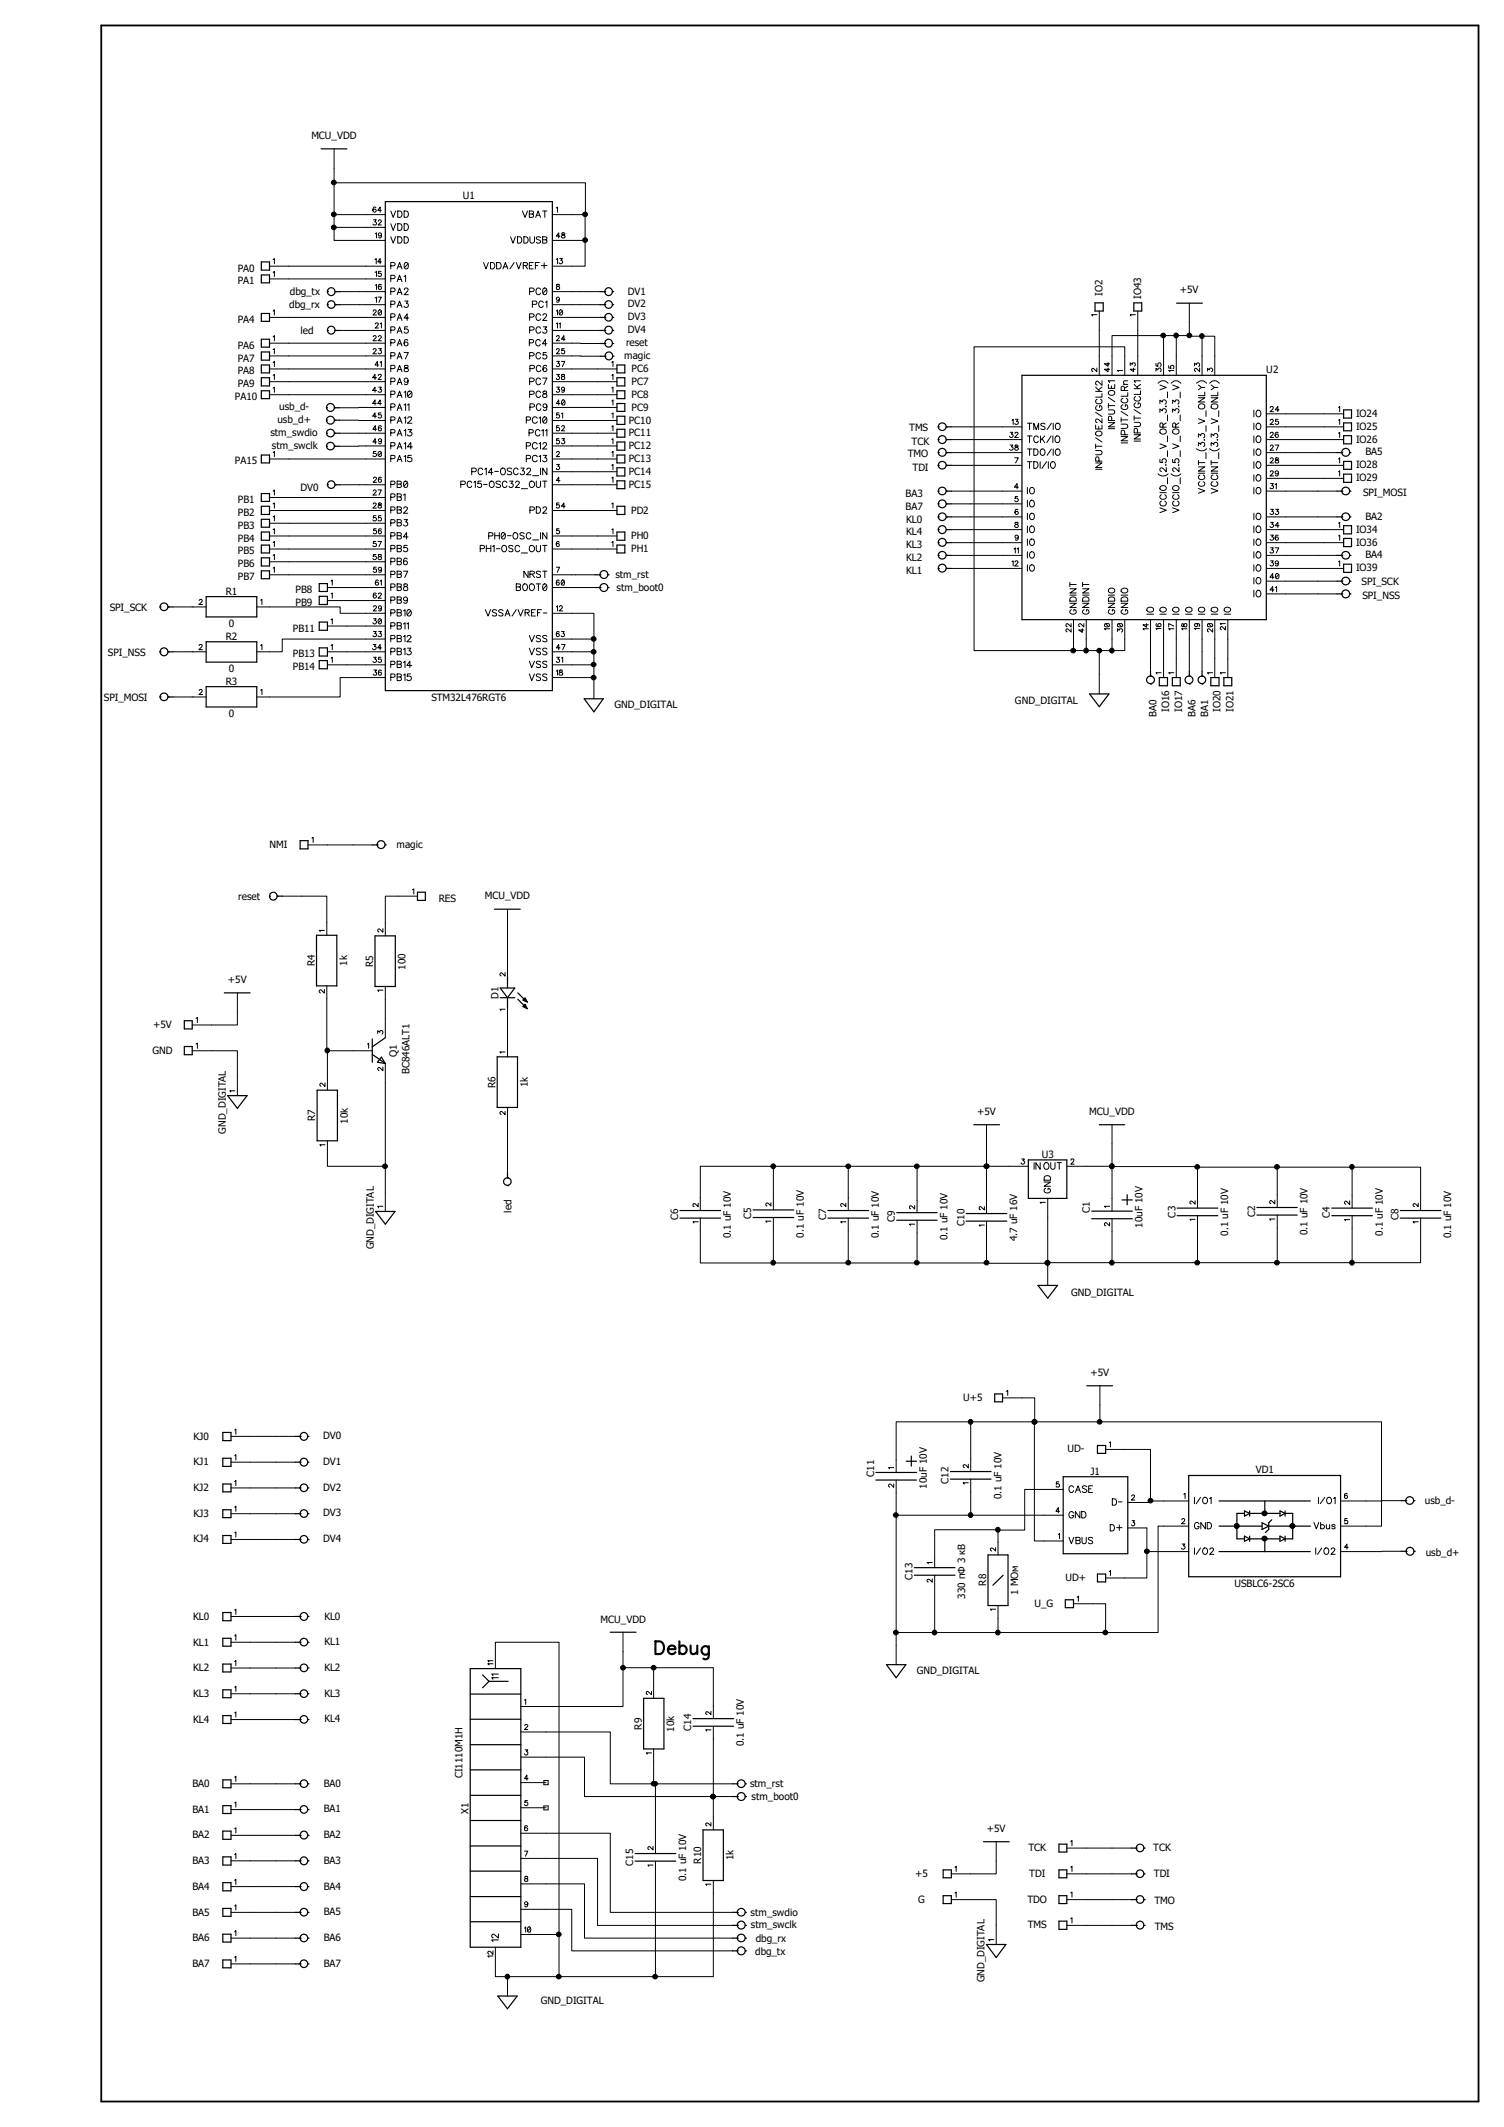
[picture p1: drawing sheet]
<svg xmlns="http://www.w3.org/2000/svg" width="210mm" height="297mm" viewBox="0 0 210 297" stroke-linecap="round" stroke-linejoin="round" font-family="sans-serif">
<defs><g id="words">
<g font-size="1.4">
<text x="43.5" y="19.4">MCU_VDD</text>
<text x="64.6" y="27.9">U1</text>
<text x="33.2" y="37.9">PA0</text>
<text x="33.2" y="39.7">PA1</text>
<text x="40.5" y="41.2">dbg_tx</text>
<text x="87.7" y="41.1">DV1</text>
<text x="154" y="41.3" transform="rotate(-90 154 41.3)">IO2</text>
<text x="159.3" y="41.7" transform="rotate(-90 159.3 41.7)">IO43</text>
<text x="164.8" y="41">+5V</text>
<text x="33.2" y="45.1">PA4</text>
<text x="40.4" y="43">dbg_rx</text>
<text x="42" y="46.7">led</text>
<text x="87.7" y="42.9">DV2</text>
<text x="87.7" y="44.7">DV3</text>
<text x="87.7" y="46.5">DV4</text>
<text x="33.2" y="48.7">PA6</text>
<text x="33.2" y="50.5">PA7</text>
<text x="33.2" y="52.3">PA8</text>
<text x="87.2" y="50.1">magic</text>
<text x="87.4" y="48.3">reset</text>
<text x="88.2" y="51.9">PC6</text>
<text x="88.2" y="53.8">PC7</text>
<text x="176.8" y="52.1">U2</text>
<text x="32.8" y="55.9">PA10</text>
<text x="33.2" y="54.1">PA9</text>
<text x="38.7" y="59.1">usb_d+</text>
<text x="39" y="57.3">usb_d-</text>
<text x="87.8" y="59.1">PC10</text>
<text x="88.2" y="55.5">PC8</text>
<text x="88.2" y="57.4">PC9</text>
<text x="189.4" y="58.3">IO24</text>
<text x="32.8" y="64.9">PA15</text>
<text x="37.8" y="60.9">stm_swdio</text>
<text x="38" y="62.7">stm_swclk</text>
<text x="87.8" y="60.9">PC11</text>
<text x="87.8" y="62.7">PC12</text>
<text x="87.8" y="64.5">PC13</text>
<text x="126.7" y="63.8">TMO</text>
<text x="127" y="60.2">TMS</text>
<text x="127.3" y="62.2">TCK</text>
<text x="127.4" y="65.8">TDI</text>
<text x="189.4" y="60">IO25</text>
<text x="189.4" y="61.8">IO26</text>
<text x="189.4" y="65.4">IO28</text>
<text x="190.7" y="63.6">BA5</text>
<text x="33.2" y="70.2">PB1</text>
<text x="42" y="68.5">DV0</text>
<text x="87.8" y="66.3">PC14</text>
<text x="87.8" y="68.1">PC15</text>
<text x="88.1" y="71.7">PD2</text>
<text x="126.4" y="69.4">BA3</text>
<text x="126.4" y="71.2">BA7</text>
<text x="189.4" y="67.2">IO29</text>
<text x="190.3" y="69.3">SPI_MOSI</text>
<text x="33.2" y="72.1">PB2</text>
<text x="33.2" y="73.8">PB3</text>
<text x="33.2" y="75.6">PB4</text>
<text x="33.2" y="77.4">PB5</text>
<text x="88.1" y="75.3">PH0</text>
<text x="88.1" y="77.1">PH1</text>
<text x="126.5" y="73">KL0</text>
<text x="126.5" y="76.6">KL3</text>
<text x="126.5" y="74.8">KL4</text>
<text x="189.4" y="74.4">IO34</text>
<text x="189.4" y="76.2">IO36</text>
<text x="190.7" y="72.6">BA2</text>
<text x="190.7" y="77.9">BA4</text>
<text x="31.5" y="83">R1</text>
<text x="33.2" y="79.2">PB6</text>
<text x="33.2" y="81">PB7</text>
<text x="41.3" y="82.8">PB8</text>
<text x="85.9" y="80.6">stm_rst</text>
<text x="86.1" y="82.6">stm_boot0</text>
<text x="126.5" y="78.4">KL2</text>
<text x="126.5" y="80.2">KL1</text>
<text x="189.4" y="79.8">IO39</text>
<text x="190.1" y="81.7">SPI_SCK</text>
<text x="190.2" y="83.6">SPI_NSS</text>
<text x="15.3" y="85.3">SPI_SCK</text>
<text x="31.5" y="89.3">R2</text>
<text x="32" y="87.5">0</text>
<text x="40.9" y="88.2">PB11</text>
<text x="41.3" y="84.6">PB9</text>
<text x="15.1" y="91.7">SPI_NSS</text>
<text x="31.5" y="95.6">R3</text>
<text x="32" y="93.9">0</text>
<text x="40.9" y="91.8">PB13</text>
<text x="40.9" y="93.6">PB14</text>
<text x="14.5" y="97.8">SPI_MOSI</text>
<text x="32" y="100.1">0</text>
<text x="60.2" y="97.8">STM32L476RGT6</text>
<text x="85.8" y="98.9">GND_DIGITAL</text>
<text x="141.7" y="98.3">GND_DIGITAL</text>
<text x="161.5" y="100.1" transform="rotate(-90 161.5 100.1)">BA0</text>
<text x="163.3" y="99.4" transform="rotate(-90 163.3 99.4)">IO16</text>
<text x="165.1" y="99.4" transform="rotate(-90 165.1 99.4)">IO17</text>
<text x="166.9" y="100.1" transform="rotate(-90 166.9 100.1)">BA6</text>
<text x="168.7" y="100.1" transform="rotate(-90 168.7 100.1)">BA1</text>
<text x="170.4" y="99.4" transform="rotate(-90 170.4 99.4)">IO20</text>
<text x="172.3" y="99.4" transform="rotate(-90 172.3 99.4)">IO21</text>
<text x="37.6" y="118.4">NMI</text>
<text x="55.4" y="118.4">magic</text>
<text x="33.3" y="125.7">reset</text>
<text x="61.3" y="125.9">RES</text>
<text x="67.7" y="125.6">MCU_VDD</text>
<text x="31.8" y="137.3">+5V</text>
<text x="43.9" y="135" transform="rotate(-90 43.9 135)">R4</text>
<text x="48.5" y="134.9" transform="rotate(-90 48.5 134.9)">1k</text>
<text x="52.1" y="135" transform="rotate(-90 52.1 135)">R5</text>
<text x="56.6" y="135.4" transform="rotate(-90 56.6 135.4)">100</text>
<text x="21.4" y="143.6">+5V</text>
<text x="69.6" y="139.5" transform="rotate(-90 69.6 139.5)">D1</text>
<text x="21.3" y="147.2">GND</text>
<text x="55.4" y="147.6" transform="rotate(-90 55.4 147.6)">Q1</text>
<text x="57.2" y="150" transform="rotate(-90 57.2 150)">BC846ALT1</text>
<text x="69.2" y="151.9" transform="rotate(-90 69.2 151.9)">R6</text>
<text x="73.7" y="151.9" transform="rotate(-90 73.7 151.9)">1k</text>
<text x="136.4" y="155.7">+5V</text>
<text x="152.1" y="155.7">MCU_VDD</text>
<text x="31.5" y="158.3" transform="rotate(-90 31.5 158.3)">GND_DIGITAL</text>
<text x="44" y="156.6" transform="rotate(-90 44 156.6)">R7</text>
<text x="48.6" y="156.9" transform="rotate(-90 48.6 156.9)">10k</text>
<text x="145.5" y="161.7">U3</text>
<text x="71.4" y="169.3" transform="rotate(-90 71.4 169.3)">led</text>
<text x="94.7" y="170.4" transform="rotate(-90 94.7 170.4)">C6</text>
<text x="102.1" y="172.9" transform="rotate(-90 102.1 172.9)">0.1 uF 10V</text>
<text x="104.9" y="170.3" transform="rotate(-90 104.9 170.3)">C5</text>
<text x="112.3" y="172.8" transform="rotate(-90 112.3 172.8)">0.1 uF 10V</text>
<text x="115.4" y="170.4" transform="rotate(-90 115.4 170.4)">C7</text>
<text x="122.7" y="172.9" transform="rotate(-90 122.7 172.9)">0.1 uF 10V</text>
<text x="125" y="170.7" transform="rotate(-90 125 170.7)">C9</text>
<text x="132.3" y="173.2" transform="rotate(-90 132.3 173.2)">0.1 uF 10V</text>
<text x="134.7" y="171.2" transform="rotate(-90 134.7 171.2)">C10</text>
<text x="142" y="173.3" transform="rotate(-90 142 173.3)">4.7 uF 16V</text>
<text x="152.2" y="169.3" transform="rotate(-90 152.2 169.3)">C1</text>
<text x="159.6" y="171.4" transform="rotate(-90 159.6 171.4)">10uF 10V</text>
<text x="164.1" y="170" transform="rotate(-90 164.1 170)">C3</text>
<text x="171.5" y="172.6" transform="rotate(-90 171.5 172.6)">0.1 uF 10V</text>
<text x="175.3" y="170" transform="rotate(-90 175.3 170)">C2</text>
<text x="182.6" y="172.5" transform="rotate(-90 182.6 172.5)">0.1 uF 10V</text>
<text x="185.7" y="170.1" transform="rotate(-90 185.7 170.1)">C4</text>
<text x="193.1" y="172.6" transform="rotate(-90 193.1 172.6)">0.1 uF 10V</text>
<text x="195.3" y="170.4" transform="rotate(-90 195.3 170.4)">C8</text>
<text x="202.6" y="172.9" transform="rotate(-90 202.6 172.9)">0.1 uF 10V</text>
<text x="52.2" y="174.5" transform="rotate(-90 52.2 174.5)">GND_DIGITAL</text>
<text x="149.6" y="181">GND_DIGITAL</text>
<text x="134.5" y="195.6">U+5</text>
<text x="152.3" y="192.2">+5V</text>
<text x="27" y="201">KJ0</text>
<text x="45.1" y="201">DV0</text>
<text x="149.1" y="202.8">UD-</text>
<text x="27" y="204.6">KJ1</text>
<text x="27" y="208.2">KJ2</text>
<text x="45.1" y="204.6">DV1</text>
<text x="45.1" y="208.2">DV2</text>
<text x="122" y="206.2" transform="rotate(-90 122 206.2)">C11</text>
<text x="129.4" y="207.9" transform="rotate(-90 129.4 207.9)">10uF 10V</text>
<text x="132.5" y="207.2" transform="rotate(-90 132.5 207.2)">C12</text>
<text x="139.8" y="209.3" transform="rotate(-90 139.8 209.3)">0.1 uF 10V</text>
<text x="152.3" y="205.9">J1</text>
<text x="175.3" y="205.7">VD1</text>
<text x="27" y="211.8">KJ3</text>
<text x="27" y="215.4">KJ4</text>
<text x="45.1" y="211.8">DV3</text>
<text x="45.1" y="215.3">DV4</text>
<text x="199" y="210.1">usb_d-</text>
<text x="127.4" y="220.6" transform="rotate(-90 127.4 220.6)">C13</text>
<text x="137.7" y="221.4" transform="rotate(-90 137.7 221.4)">R8</text>
<text x="148.8" y="220.8">UD+</text>
<text x="172.4" y="221.6">USBLC6-2SC6</text>
<text x="199.1" y="217.2">usb_d+</text>
<text x="27" y="226.2">KL0</text>
<text x="45.3" y="226.1">KL0</text>
<text x="83.9" y="226.6">MCU_VDD</text>
<text x="134.8" y="223.3" transform="rotate(-90 134.8 223.3)">330 пФ 3 кВ</text>
<text x="142.2" y="222.7" transform="rotate(-90 142.2 222.7)">1 МОм</text>
<text x="144.4" y="224.4">U_G</text>
<text x="27" y="229.8">KL1</text>
<text x="27" y="233.3">KL2</text>
<text x="45.3" y="233.3">KL2</text>
<text x="45.3" y="229.7">KL1</text>
<text x="128" y="233.8">GND_DIGITAL</text>
<text x="27" y="236.9">KL3</text>
<text x="45.3" y="236.9">KL3</text>
<text x="27" y="240.5">KL4</text>
<text x="45.3" y="240.5">KL4</text>
<text x="89.6" y="241.5" transform="rotate(-90 89.6 241.5)">R9</text>
<text x="94.1" y="241.8" transform="rotate(-90 94.1 241.8)">10k</text>
<text x="96.5" y="241.7" transform="rotate(-90 96.5 241.7)">C14</text>
<text x="103.9" y="243.8" transform="rotate(-90 103.9 243.8)">0.1 uF 10V</text>
<text x="26.9" y="249.5">BA0</text>
<text x="45.2" y="249.5">BA0</text>
<text x="64.6" y="248.3" transform="rotate(-90 64.6 248.3)">СI1110М1H</text>
<text x="104.7" y="249.6">stm_rst</text>
<text x="104.9" y="251.4">stm_boot0</text>
<text x="26.9" y="253.1">BA1</text>
<text x="26.9" y="256.7">BA2</text>
<text x="45.2" y="253.1">BA1</text>
<text x="45.2" y="256.7">BA2</text>
<text x="65.4" y="253.2" transform="rotate(-90 65.4 253.2)">X1</text>
<text x="137.8" y="255.8">+5V</text>
<text x="26.9" y="260.3">BA3</text>
<text x="26.9" y="263.9">BA4</text>
<text x="45.2" y="260.3">BA3</text>
<text x="45.2" y="263.9">BA4</text>
<text x="88.4" y="260.6" transform="rotate(-90 88.4 260.6)">C15</text>
<text x="95.8" y="262.7" transform="rotate(-90 95.8 262.7)">0.1 uF 10V</text>
<text x="97.9" y="260.2" transform="rotate(-90 97.9 260.2)">R10</text>
<text x="102.4" y="259.8" transform="rotate(-90 102.4 259.8)">1k</text>
<text x="127.8" y="262.1">+5</text>
<text x="143.6" y="258.5">TCK</text>
<text x="143.7" y="262.1">TDI</text>
<text x="161" y="258.4">TCK</text>
<text x="161.1" y="262">TDI</text>
<text x="26.9" y="267.5">BA5</text>
<text x="45.2" y="267.5">BA5</text>
<text x="104.8" y="267.5">stm_swdio</text>
<text x="104.9" y="269.3">stm_swclk</text>
<text x="128.2" y="265.7">G</text>
<text x="143.5" y="265.7">TDO</text>
<text x="143.5" y="269.3">TMS</text>
<text x="161.2" y="265.8">TMO</text>
<text x="161.2" y="269.5">TMS</text>
<text x="26.9" y="271.1">BA6</text>
<text x="26.9" y="274.7">BA7</text>
<text x="45.2" y="271">BA6</text>
<text x="45.2" y="274.6">BA7</text>
<text x="105.5" y="273.1">dbg_tx</text>
<text x="105.5" y="271.2">dbg_rx</text>
<text x="75.5" y="279.9">GND_DIGITAL</text>
<text x="137.5" y="276.8" transform="rotate(-90 137.5 276.8)">GND_DIGITAL</text>
</g>
</g></defs>
<path d="M0 0h210v297h-210z" fill="none" stroke="#fff" stroke-width=".14"/>
<path d="M91.5 229.2h.6a.95 .95 0 0 1 .6 .9 .95 .95 0 0 1-.6 .9h-.6zM93.3 230.3h1a.56 .56 0 0 0-.8-.5 .56 .56 0 0 0-.2 .9 .57 .57 0 0 0 1 0M94.9 230a.57 .57 0 0 1 .8 0 .57 .57 0 0 1 0 .8 .57 .57 0 0 1-.8-.1M94.9 229.2v1.8M96.4 229.8l.1 1.1 .4 .1 .5-.4M97.4 229.8v1.2M99 229.9l-.1 1.6a.48 .48 0 0 1-.7 .1M99 230.1a.57 .57 0 0 0-.9-.1 .57 .57 0 0 0 0 .9 .57 .57 0 0 0 .9-.1" fill="none" stroke="#000" stroke-width=".3"/>
<g fill="none" stroke="#000" stroke-width=".14">
<path d="M37.6 37.2h16.2M37.6 38.9h16.2M38.1 36.2l.2-.1v.7M38.1 38l.2-.1v.7M46.7 20.8v12.8h7.1M46.7 25.5h35v4.5h-4.6M46.7 30h7.1M46.7 31.7h7.1M52.2 30.7h.3l-.2 .3a.23 .23 0 0 1 .3 .3 .23 .23 0 0 1-.4 .1l-.1-.1M52.4 36.2l.1-.1v.7M52.4 38l.2-.1v.7M52.4 39.8l.2-.1v.7"/>
<path d="M52.4 32.6l.2-.1v.7M52.5 29a.32 .32 0 0 0-.5 .3 .32 .32 0 0 0 .5 .2 .23 .23 0 0 0-.1-.3 .23 .23 0 0 0-.3 .2M52.8 30.9a.21 .21 0 0 1 .3-.2 .21 .21 0 0 1 .2 .2l-.5 .5h.5M53.2 37.9h-.3l-.1 .3a.25 .25 0 0 1 .4 0 .25 .25 0 0 1-.1 .4 .25 .25 0 0 1-.3-.1M53.3 39.8l-.1-.1a.37 .37 0 0 0-.4 .3 .37 .37 0 0 0 .2 .4 .23 .23 0 0 0 .3-.2 .23 .23 0 0 0-.2-.2 .23 .23 0 0 0-.3 .2M53.3 32.8a.21 .21 0 0 1-.3 .1 .21 .21 0 0 1-.2-.2l.1-.1 .2-.1a.41 .41 0 0 1-.1 .7l-.1-.1M53.3 36.6h-.6l.4-.5v.7M53.3 29.4h-.6l.4-.5v.7M54.6 33.1l.3 .9 .3-.9M54.6 31.2l.3 1 .3-1M54.6 29.5l.3 .9 .3-.9M54.6 37.1h.5v-.4h-.5v.8"/>
<path d="M54.6 38.9h.5v-.4l-.5-.1v.9M55.5 37.5l.3-.8 .3 .8M55.5 39.3l.3-.9 .3 .9M55.5 33.1h.3a.47 .47 0 0 1 .3 .4 .47 .47 0 0 1-.3 .5h-.3zM55.5 31.2a.5 .5 0 0 1 .6 .3 .5 .5 0 0 1-.1 .6l-.5 .1zM55.5 29.5h.3a.47 .47 0 0 1 .3 .4 .47 .47 0 0 1-.3 .5h-.3zM55.6 37.3h.4M55.6 39h.4M56.4 33.1h.3a.47 .47 0 0 1 .3 .4 .47 .47 0 0 1-.3 .5h-.3zM56.4 31.2a.5 .5 0 0 1 .6 .3 .5 .5 0 0 1-.1 .6l-.5 .1zM56.4 29.5h.3a.47 .47 0 0 1 .3 .4 .47 .47 0 0 1-.3 .5h-.3zM56.4 38.6l.2-.2v.9"/>
<path d="M56.6 36.7h.1a.46 .46 0 0 1 .3 .4 .46 .46 0 0 1-.3 .4 .57 .57 0 0 1-.1-.8zM57 36.8l-.5 .6M67.5 36.7l.4 .8 .3-.8M68.5 36.7h.3a.47 .47 0 0 1 .3 .4 .47 .47 0 0 1-.3 .4h-.3zM69.3 36.7h.4a.47 .47 0 0 1 .3 .4 .47 .47 0 0 1-.3 .4h-.4zM70.2 37.5l.4-.8 .3 .8M70.4 37.3h.4M71.3 33.1l.3 .9 .4-.9M71.8 36.7l-.6 .8M72.1 36.7l.3 .8 .4-.8M72.3 33.1h.3a.47 .47 0 0 1 .3 .4 .47 .47 0 0 1-.3 .5h-.3zM72.9 29.5l.4 .9 .4-.9"/>
<path d="M73.1 37.1l.5-.1v-.3h-.5v.8M73.2 33.1h.2a.47 .47 0 0 1 .4 .4 .47 .47 0 0 1-.4 .5h-.2zM73.4 37.1l.3 .4M73.9 29.5h.6v.2l-.2 .2 .2 .2-.1 .2-.5 .1zM73.9 29.9h.4M73.9 37.1h.4M74 33.1v.6l.3 .3 .3-.2v-.7M74.5 36.7h-.6v.8h.6M74.8 37.1h.3M74.8 30.4l.3-.9 .4 .9M74.9 30.1h.5M75.3 36.7h-.5v.8"/>
<path d="M75.5 33.2l-.2-.1-.4 .1 .1 .2 .5 .3v.1l-.2 .2-.4-.2M75.6 37.1h.8M75.8 33.1h.5l.1 .2-.2 .2 .2 .2-.1 .2-.5 .1zM75.8 29.5h.6M75.8 33.5h.4M76 36.7v.8M76.1 29.5v.9M77.1 33.6h4.6M77.7 29l.2-.1v.7M77.7 36.2l.2-.1v.7M77.7 39.7v.2l.4 .1a.22 .22 0 0 1 0 .4 .22 .22 0 0 1-.4-.1 .22 .22 0 0 1 .2-.3l.2-.1v-.2zM78.1 36.1h.4l-.2 .3a.25 .25 0 0 1 .2 .4 .25 .25 0 0 1-.4-.1"/>
<path d="M78.2 33h-.5l.3-.5v.7M78.5 32.6v.2a.27 .27 0 0 1 .3 .1 .27 .27 0 0 1-.1 .3h-.2l-.1-.2 .4-.2 .1-.2-.2-.1zM81.7 30v7.2h-4.6M37.6 44.3h16.2M37.6 47.9h16.2M37.6 49.7h16.2M37.6 51.5h16.2M37.6 53.3h16.2M37.6 55.1h16.2M38.1 43.4l.2-.1v.7M38.1 47l.2-.1v.7M38.1 48.8l.2-.1v.7"/>
<path d="M38.1 50.6l.2-.1v.7M38.1 52.4l.2-.1v.7M38.1 54.2l.2-.1v.7M47.4 58.7h2.7M47.4 56.9h2.7M47.5 40.7h6.3M47.5 42.5h6.3M47.5 46.1h6.3M50.1 58.7h3.7M50.1 56.9h3.7M52.1 43.5v-.1a.21 .21 0 0 1 .2-.1 .21 .21 0 0 1 .2 .2l-.4 .5h.5M52.1 47a.21 .21 0 0 1 .2-.1 .21 .21 0 0 1 .2 .2l-.4 .5h.5"/>
<path d="M52.1 48.9v-.1a.22 .22 0 0 1 .3-.1 .22 .22 0 0 1 .1 .2l-.4 .5h.5M52.4 41.6l.2-.1v.7M52.4 45.3a.21 .21 0 0 1 .2-.2 .21 .21 0 0 1 .2 .2l-.4 .5h.5M52.5 56.3h-.5l.4-.5v.8M52.6 52.7h-.6l.4-.4v.7M52.6 54.5h-.6l.4-.4v.7M52.6 58.1h-.6l.4-.4v.7M52.6 59.9h-.5l.3-.5v.8M52.8 41.5h.5l-.4 .7M52.8 47a.21 .21 0 0 1 .3-.1 .21 .21 0 0 1 .2 .2l-.5 .5h.5M52.8 52.5v-.1a.22 .22 0 0 1 .3-.1 .22 .22 0 0 1 .2 .2l-.5 .5h.5M52.9 51h-.5l.3-.5v.7"/>
<path d="M52.9 48.7h.4l-.3 .2a.25 .25 0 0 1 .2 .4 .25 .25 0 0 1-.4 0M52.9 54.1h.4l-.3 .3a.21 .21 0 0 1 .3 .1 .21 .21 0 0 1-.2 .3l-.3-.1M52.9 43.3h.1a.41 .41 0 0 1 .1 .7h-.2l-.1-.3zM53.1 45.2l.2-.1v.7M53.1 50.6l.2-.1v.7M53.2 57.7h-.3l-.1 .3a.25 .25 0 0 1 .4 0 .25 .25 0 0 1-.1 .3 .25 .25 0 0 1-.3 0M53.3 59.6l-.1-.1a.35 .35 0 0 0-.4 .2 .35 .35 0 0 0 .2 .5 .21 .21 0 0 0 .3-.3 .21 .21 0 0 0-.3-.2l-.2 .2M53.3 56.3h-.6l.4-.5v.8M53.3 43.4l-.5 .5M54.6 40.7h.5l.1-.1-.1-.3-.5-.1v.9M54.6 42.5h.5v-.4l-.5-.1v.9M54.6 44.3l.5-.1v-.3l-.5-.1v.9"/>
<path d="M54.6 46.1h.5v-.4l-.5-.1v.9M54.6 47.9l.5-.1v-.3l-.5-.1v.9M54.6 49.7h.5v-.4l-.5-.1v.9M54.6 51.5l.5-.1v-.3l-.5-.1v.9M54.6 53.3h.5l.1-.2-.1-.2-.5-.1v.9M54.6 55.1l.5-.1v-.3l-.5-.1v.9M54.6 56.9l.5-.1v-.3l-.5-.1v.9M54.6 58.7l.5-.1v-.3l-.5-.1v.9M55.5 41.1l.3-.9 .3 .9M55.5 42.9l.3-.9 .3 .9M55.5 44.7l.3-.9 .3 .9M55.5 46.5l.3-.9 .3 .9"/>
<path d="M55.5 48.3l.3-.9 .3 .9M55.5 50.1l.3-.9 .3 .9M55.5 51.9l.3-.9 .3 .9M55.5 53.7l.3-.9 .3 .9M55.5 55.5l.3-.9 .3 .9M55.5 57.3l.3-.9 .3 .9M55.5 59.1l.3-.9 .3 .9M55.6 40.9h.4M55.6 42.6h.4M55.6 44.4h.4M55.6 46.2h.4M55.6 48h.4"/>
<path d="M55.6 49.8h.4M55.6 51.6h.4M55.6 53.4h.4M55.6 55.2h.4M55.6 57h.4M55.6 58.8h.4M56.4 49.2h.6l-.4 .9M56.4 54.8l.2-.2v.9M56.4 56.6l.2-.2v.9M56.4 58.4l.2-.2v.9M56.5 40.5l.1-.3 .3 .1v.3l-.5 .5h.6M56.5 51.1v.2l.4 .1 .1 .2a.3 .3 0 0 1-.3 .3 .3 .3 0 0 1-.3-.3l.6-.4-.1-.1z"/>
<path d="M56.5 42h.5l-.3 .4a.3 .3 0 0 1 .2 .5 .3 .3 0 0 1-.5-.1M56.9 56.6l.2-.2v.9M56.9 45.6h-.4v.4a.31 .31 0 0 1 .4 0 .31 .31 0 0 1 0 .5 .31 .31 0 0 1-.5-.1M56.9 47.5a.44 .44 0 0 0-.5 .3 .44 .44 0 0 0 .3 .5 .28 .28 0 0 0 .3-.3 .28 .28 0 0 0-.3-.2 .28 .28 0 0 0-.3 .2M56.9 58.4l.2-.2h.2l.2 .2-.1 .3-.5 .4h.6M57 53.1a.28 .28 0 0 1-.3 .3 .28 .28 0 0 1-.3-.3l.1-.2 .2-.1a.49 .49 0 0 1 .3 .5 .49 .49 0 0 1-.4 .4l-.1-.1M57 60h.5l-.3 .3 .2 .1a.33 .33 0 0 1 0 .5 .33 .33 0 0 1-.5-.2M57 54.7l.1-.1a.45 .45 0 0 1 .4 .5 .45 .45 0 0 1-.4 .4 .57 .57 0 0 1-.1-.8zM57.1 44.4h-.7l.5-.6v.9M57.5 54.8l-.6 .5M73.5 58.7l.5-.1v-.3l-.5-.1v.9M73.9 47.9l.5-.1 .1-.3-.6-.1v.9"/>
<path d="M74 40.7h.5l.1-.3-.3-.2h-.3v.9M74 44.3l.5-.1 .1-.2-.3-.2h-.3v.9M74 46.1h.5l.1-.3-.3-.2h-.3v.9M74 49.7h.5l.1-.3-.3-.2h-.3v.9M74 53.3h.5l.1-.3-.3-.2h-.3v.9M74 55.1l.5-.1v-.3l-.5-.1v.9M74 51.5l.6-.1v-.3l-.6-.1v.9M74 56.9l.6-.1v-.3l-.6-.1v.9M74.3 42.5h.6v-.4l-.6-.1v.9M75 58.4a.38 .38 0 0 0-.5-.2 .38 .38 0 0 0-.2 .6 .35 .35 0 0 0 .3 .3 .35 .35 0 0 0 .4-.2M75.3 58.4l.2-.2v.9M75.4 47.6a.33 .33 0 0 0-.3-.2 .33 .33 0 0 0-.3 .4v.2a.33 .33 0 0 0 .3 .3 .33 .33 0 0 0 .3-.2"/>
<path d="M75.5 40.4a.33 .33 0 0 0-.4-.2 .33 .33 0 0 0-.3 .4v.2a.33 .33 0 0 0 .3 .3 .33 .33 0 0 0 .4-.2M75.5 44a.33 .33 0 0 0-.4-.2 .33 .33 0 0 0-.3 .4 .38 .38 0 0 0 .1 .5 .38 .38 0 0 0 .5-.1l.1-.1M75.5 45.8a.33 .33 0 0 0-.4-.2 .33 .33 0 0 0-.3 .4v.2a.33 .33 0 0 0 .3 .3 .33 .33 0 0 0 .4-.2M75.5 49.4a.33 .33 0 0 0-.4-.2 .33 .33 0 0 0-.3 .4v.2a.33 .33 0 0 0 .3 .3 .33 .33 0 0 0 .4-.2M75.5 53a.33 .33 0 0 0-.4-.2 .33 .33 0 0 0-.3 .4v.2a.33 .33 0 0 0 .3 .3 .33 .33 0 0 0 .4-.2M75.5 54.8a.33 .33 0 0 0-.4-.2 .33 .33 0 0 0-.3 .3v.3a.33 .33 0 0 0 .3 .3 .33 .33 0 0 0 .4-.2M75.5 51.2a.33 .33 0 0 0-.4-.2 .33 .33 0 0 0-.2 .4v.2a.33 .33 0 0 0 .2 .3 .33 .33 0 0 0 .4-.2M75.5 56.6a.33 .33 0 0 0-.4-.2 .33 .33 0 0 0-.2 .3 .38 .38 0 0 0 .1 .5 .38 .38 0 0 0 .5 0v-.1M75.8 52.8h.6l-.5 .9M75.8 44l.2-.2 .2 .1 .1 .1-.1 .3-.4 .4h.6M75.9 42.2a.33 .33 0 0 0-.4-.2 .33 .33 0 0 0-.3 .4v.2a.33 .33 0 0 0 .3 .3 .33 .33 0 0 0 .4-.2M75.9 45.6h.4l-.2 .4a.3 .3 0 0 1 .2 .5 .3 .3 0 0 1-.5-.1"/>
<path d="M75.9 54.7v.2l.3 .1 .2 .2a.3 .3 0 0 1-.3 .3 .3 .3 0 0 1-.3-.3l.5-.4v-.1zM75.9 40.3l.2-.1a.51 .51 0 0 1 .3 .5 .51 .51 0 0 1-.4 .4 .61 .61 0 0 1-.1-.8zM75.9 58.3l.1-.1a.46 .46 0 0 1 .4 .5 .46 .46 0 0 1-.4 .4 .57 .57 0 0 1-.1-.8zM76.2 42.2l.2-.2v.9M76.3 49.2h-.4l-.1 .4a.31 .31 0 0 1 .5 0 .31 .31 0 0 1-.1 .5 .31 .31 0 0 1-.4-.1M76.3 40.4l-.5 .6M76.3 58.4l-.5 .5M76.3 51.1a.44 .44 0 0 0-.5 .3 .44 .44 0 0 0 .3 .5 .28 .28 0 0 0 .3-.3 .28 .28 0 0 0-.3-.2 .28 .28 0 0 0-.3 .2M76.4 48h-.7l.5-.6v.9M76.4 56.7a.28 .28 0 0 1-.4 .2 .28 .28 0 0 1-.1-.4 .28 .28 0 0 1 .4 0l.1 .2a.47 .47 0 0 1-.3 .6l-.2-.1M77.1 44.3h6.7M77.1 40.7h6.7"/>
<path d="M77.1 42.5h6.7M77.1 47.9h4M77.1 58.7h9M77.1 56.9h9M77.1 49.7h4M77.1 46.1h6.7M77.1 51.5h9M77.1 53.3h9M77.1 55.1h9M77.7 43.4l.2-.1v.7M77.7 45.2l.2-.1v.7M77.7 47l.1-.1a.21 .21 0 0 1 .3 0 .21 .21 0 0 1-.1 .3l-.3 .4h.4"/>
<path d="M77.7 48.9v-.2h.2l.2 .1-.1 .3-.3 .3h.4M77.7 50.5h.4l-.2 .3h.2a.25 .25 0 0 1 0 .3 .25 .25 0 0 1-.4 0M77.7 52.3h.4l-.2 .2a.23 .23 0 0 1 .2 .2 .23 .23 0 0 1-.2 .3 .23 .23 0 0 1-.2-.2M77.7 54.1h.4l-.2 .3h.2a.25 .25 0 0 1 0 .3 .25 .25 0 0 1-.4 0M78.1 57.7h-.4v.3a.25 .25 0 0 1 .4 0 .25 .25 0 0 1-.1 .3 .25 .25 0 0 1-.3 0M78.1 59.4h-.4v.4a.24 .24 0 0 1 .4 0 .24 .24 0 0 1-.1 .3 .24 .24 0 0 1-.3-.1M78.1 45.2l.1-.1v.7M78.1 41.7l-.1 .2a.22 .22 0 0 1-.3-.2 .22 .22 0 0 1 .3-.2 .36 .36 0 0 1 .1 .5 .36 .36 0 0 1-.4 .2v-.1M78.2 56.3h-.5l.3-.5v.8M78.2 43.3a.34 .34 0 0 1 .4 .3 .34 .34 0 0 1-.4 .4l-.1-.3zM78.4 50.5h.5l-.4 .7M78.4 57.8l.2-.1v.7"/>
<path d="M78.4 52.3v.2l.4 .1a.22 .22 0 0 1 0 .4 .22 .22 0 0 1-.4-.1 .22 .22 0 0 1 .2-.3l.2-.1v-.2zM78.4 59.6l.1-.1a.21 .21 0 0 1 .3 0 .21 .21 0 0 1-.1 .3l-.3 .4h.5M78.5 43.4l-.4 .5M78.5 55.9a.34 .34 0 0 1 .4 .3 .34 .34 0 0 1-.4 .4l-.1-.3zM78.8 48.7h-.4v.3a.25 .25 0 0 1 .4 0 .25 .25 0 0 1 0 .4 .25 .25 0 0 1-.4-.1M78.8 54.3l-.1 .2a.22 .22 0 0 1-.3-.2 .22 .22 0 0 1 .3-.2 .36 .36 0 0 1 .2 .4 .36 .36 0 0 1-.5 .2M78.9 56l-.5 .4M78.9 47.4h-.5l.3-.5v.7M81.1 48h2.7M81.1 49.7h2.7M85.4 50.6l.2-.1v.7M85.4 52.4l.2-.1v.7"/>
<path d="M85.4 54.2l.2-.1v.7M85.4 56l.2-.2v.8M85.4 57.8l.2-.1v.7M85.4 59.6l.2-.2v.8M132.8 59.6h9.9M141.3 58.7l.2-.2v.8M141.8 58.5h.4l-.3 .3h.2a.26 .26 0 0 1 0 .4 .26 .26 0 0 1-.4-.1M143.5 59.1h.6M143.8 59.1v.9M144.4 60v-.9l.3 .9 .3-.9v.9M145.9 59.2l-.2-.1-.4 .1 .1 .2 .5 .3v.2l-.2 .1-.4-.1M146.8 59.1l-.6 .9"/>
<path d="M147.1 59.1v.9M147.5 59.1a.42 .42 0 0 1 .6 .4 .42 .42 0 0 1-.6 .4l-.1-.3zM153 59.4v.5h.9v-.5M153 57.6l.9 .6M153 54.7h.9M153 54.1l.6 .6M153.2 51.4v.5l-.6-.5-.2 .3 .2 .2M153.2 43.9h-.8l.2 .2M153.2 56.6a.38 .38 0 0 0-.2 .6 .38 .38 0 0 0 .5 .1 .34 .34 0 0 0 .4-.3 .34 .34 0 0 0-.4-.4v.3M153.2 55.8a.33 .33 0 0 0-.2 .3 .33 .33 0 0 0 .3 .3h.2a.33 .33 0 0 0 .4-.3 .33 .33 0 0 0-.2-.3M153.4 59.6v.3M153.5 43.4v9"/>
<path d="M153.9 58.5v.6l-.4-.5-.3-.1-.2 .1v.2l.2 .2M153.9 53.2v.6l-.7-.6a.29 .29 0 0 0-.2 .3 .29 .29 0 0 0 .2 .3M153.9 54.9v.6h-.9M153.9 54.1l-.5 .3M154.7 51.4v.5l-.5-.3h.7M154.7 50.6v.5l-.5-.3h.7M154.8 59h.9l-.9 .6h.9M154.8 53.7v.5h.9v-.5M154.8 59.9h.9M154.8 56.6h.9M154.8 56.3v.7M154.8 55.5l.9 .6"/>
<path d="M154.8 57.2h.6l.3 .3-.2 .3h-.7M154.8 54.7a.44 .44 0 0 1 .6-.2 .44 .44 0 0 1 .2 .5 .44 .44 0 0 1-.5 .2 .44 .44 0 0 1-.3-.5zM155.2 53.9v.3M155.2 58.7v-.5h-.3l-.1 .5h.9M155.7 53.2h-.9l.1 .2M156.5 58.6h1M156.5 58.3v.6M156.5 57.4l1 .6M156.5 59.2h.7l.3 .3-.1 .3h-.9M156.8 51.7h-.8l.2 .2M156.8 56.5a.34 .34 0 0 0-.3 .4 .34 .34 0 0 0 .4 .3 .38 .38 0 0 0 .5-.2 .38 .38 0 0 0-.1-.5h-.2v.3M156.8 55.6a.32 .32 0 0 0-.3 .4 .32 .32 0 0 0 .4 .3h.2a.33 .33 0 0 0 .4-.3 .33 .33 0 0 0-.2-.4"/>
<path d="M156.9 53.7h.6M157 54.5v-.5h-.4l-.1 .5h1M157.1 52.4v-4h-21.1v42.4h13.9M157.5 54.8v.5h-1M157.5 53.2h-.4a.24 .24 0 0 0-.2 .4l.2 .1M157.5 53.9l-.5 .3M157.8 51.1v-.4l.3 .2v-.2a.26 .26 0 0 1 .4 .1 .26 .26 0 0 1-.1 .3M158.3 51.4v.5l-.5-.3h.7M158.4 59h.6l.3 .2-.2 .3-.7 .1M158.4 58.4h.9M158.4 58.1v.6M158.4 57.2l.9 .6"/>
<path d="M158.4 54.3h.9M158.4 53.7l.6 .6M158.5 43.9h-.7l.1 .2M158.6 56.3a.38 .38 0 0 0-.2 .5 .38 .38 0 0 0 .5 .1 .34 .34 0 0 0 .4-.3 .34 .34 0 0 0-.4-.3v.2M158.6 55.4a.33 .33 0 0 0-.2 .3 .33 .33 0 0 0 .3 .3h.2a.33 .33 0 0 0 .4-.3 .33 .33 0 0 0-.3-.3M158.9 43.4v9M159.3 54.6v.5h-.9M159.3 53.2h-.9l.1 .2M159.3 53.7l-.6 .4M161.4 51.8v-.4l.3 .2a.26 .26 0 0 1 .4-.1 .26 .26 0 0 1-.1 .4M161.4 50.8v.3h.3a.27 .27 0 0 1 0-.4 .27 .27 0 0 1 .4 .1 .27 .27 0 0 1-.1 .4M161.7 53.5a.88 .88 0 0 1 1.4 0"/>
<path d="M162 53.8l.9 .3-.9 .3M162 57.6v-.5l.3 .3a.3 .3 0 0 1 .5-.3 .3 .3 0 0 1-.1 .6M162 56.3v-.4l.3 .2a.3 .3 0 0 1 .5-.2 .3 .3 0 0 1-.1 .5M162.1 60a.43 .43 0 0 1 .6-.1 .43 .43 0 0 1 0 .7 .43 .43 0 0 1-.6-.1l-.1-.1zM162.4 59.6l-.1-.5h-.2l-.1 .5h.9M162.5 46.9v5.5M162.8 56.7v.1zM162.9 59.1l-.5 .3M163 54.7v.8M163 58v.8M163.2 51.1v.3h.3a.24 .24 0 0 1 0-.3 .24 .24 0 0 1 .4 0 .24 .24 0 0 1-.1 .4M163.5 53.5a.84 .84 0 0 1 1.4 0"/>
<path d="M163.7 57.6v-.5l.4 .3a.3 .3 0 0 1 .5-.3 .3 .3 0 0 1-.1 .6M163.7 56.3v-.4l.4 .2a.3 .3 0 0 1 .5-.2 .3 .3 0 0 1-.1 .5M163.7 53.8l.9 .3-.9 .3M163.9 60a.43 .43 0 0 1 .6-.1 .43 .43 0 0 1 0 .7 .43 .43 0 0 1-.6-.1l-.2-.1zM163.9 51.7h-.7l.2 .2M164.2 59.6l-.1-.5h-.3l-.1 .5h.9M164.3 46.9v5.5M164.6 56.7v.1zM164.6 59.1l-.4 .3M164.8 54.7v.8M164.8 58v.8M166.1 42.3v4.6h3.5v5.5"/>
<path d="M166.1 46.9h-10.8v5.5M166.8 51.1v-.4l.3 .2v-.1a.26 .26 0 0 1 .4 0 .26 .26 0 0 1-.1 .4M167.1 53.5a.89 .89 0 0 1 1.4 0M167.3 58.5l.9 .3-.9 .3M167.3 55.5h.9l-.9 .6h.9M167.3 53.8l.5 .3M167.5 56.5a.44 .44 0 0 1 .6-.1 .44 .44 0 0 1 0 .7 .44 .44 0 0 1-.6-.1l-.2-.1zM167.5 51.4v.5l-.4-.4-.2-.1-.1 .3 .2 .2M167.9 46.9v5.5M168.2 54.7v.5h-.9M168.2 54.1h-.4l-.5 .3M168.4 57.4v.8"/>
<path d="M168.4 59.4v.8M168.6 51.8v-.4l.3 .2a.24 .24 0 0 1 .2-.2 .24 .24 0 0 1 .3 .2 .24 .24 0 0 1-.2 .3M168.9 53.5a.84 .84 0 0 1 1.4 0M169.1 58.5l1 .3-1 .3M169.1 55.5h1l-1 .6h1M169.1 53.8l.5 .3M169.2 56.5a.44 .44 0 0 1 .7-.1 .44 .44 0 0 1 0 .6 .44 .44 0 0 1-.6 .1 .44 .44 0 0 1-.1-.6zM170.1 54.7v.5h-1M170.1 54.1h-.5l-.5 .3M170.2 57.4v.8M170.2 59.4v.8M175.1 57.3v.9"/>
<path d="M175.1 59.1v.9M175.6 57.3a.43 .43 0 0 1 .5 .4 .43 .43 0 0 1-.5 .5l-.2-.3zM175.6 59.1a.42 .42 0 0 1 .5 .4 .42 .42 0 0 1-.5 .4l-.2-.3zM176.8 59.6h10.8M176.8 57.8h10.8M177.4 56.9a.21 .21 0 0 1 .2-.1 .21 .21 0 0 1 .2 .2l-.5 .5h.5M177.4 58.7a.21 .21 0 0 1 .2-.2 .21 .21 0 0 1 .2 .3l-.5 .5h.5M178.5 58.5h-.4v.3a.27 .27 0 0 1 .4 0 .27 .27 0 0 1-.1 .4 .27 .27 0 0 1-.3-.1M178.6 57.2h-.5l.3-.4v.7M186.9 56.9l.2-.1v.7M186.9 58.7l.2-.2v.8M37.6 64.1h16.2"/>
<path d="M37.6 71.3h16.2M37.6 74.8h16.2M37.6 76.7h16.2M37.6 69.5h16.2M37.6 73.1h16.2M37.6 78.4h16.2M38.1 63.2l.2-.2v.8M38.1 68.6l.2-.2v.7M38.1 70.4l.2-.2v.8M38.1 72.2l.2-.2v.7M38.1 74l.2-.2v.7M38.1 75.7l.2-.1v.7"/>
<path d="M38.1 77.6l.2-.2v.7M38.1 79.3l.2-.1v.7M47.4 60.5h6.4M47.4 62.3h2.7M47.5 67.7h6.3M50.1 62.3h3.7M52.1 68.6a.21 .21 0 0 1 .2-.2 .21 .21 0 0 1 .2 .2l-.4 .5h.5M52.1 70.4a.22 .22 0 0 1 .3-.2 .22 .22 0 0 1 .1 .2l-.4 .6h.5M52.2 66.8a.22 .22 0 0 1 .2-.2 .22 .22 0 0 1 .2 .2l-.5 .6h.5M52.5 63h-.3l-.1 .3a.27 .27 0 0 1 .4 0 .27 .27 0 0 1 0 .4 .27 .27 0 0 1-.4-.1M52.5 72h-.3l-.1 .3a.26 .26 0 0 1 .4 0 .26 .26 0 0 1-.1 .4 .26 .26 0 0 1-.3-.1M52.5 75.6h-.3l-.1 .3a.27 .27 0 0 1 .4 0 .27 .27 0 0 1 0 .4 .27 .27 0 0 1-.4-.1"/>
<path d="M52.5 77.4h-.3l-.1 .3a.26 .26 0 0 1 .4 0 .26 .26 0 0 1 0 .4 .26 .26 0 0 1-.4-.1M52.5 73.8h-.3v.3a.25 .25 0 0 1 .3 0 .25 .25 0 0 1 0 .4 .25 .25 0 0 1-.4-.1M52.5 79.2h-.3v.3a.25 .25 0 0 1 .3 0 .25 .25 0 0 1 0 .4 .25 .25 0 0 1-.4-.1M52.6 61.7h-.5l.3-.4v.7M52.8 68.4h.5l-.4 .7M52.8 75.6h.5l-.4 .7M52.8 63.2l.2-.2a.38 .38 0 0 1 .3 .4 .38 .38 0 0 1-.3 .4l-.2-.2zM52.9 70.3v.2l.3 .1 .1 .1a.22 .22 0 0 1-.3 .3 .22 .22 0 0 1-.2-.3l.5-.3-.2-.2zM52.9 77.4l-.1 .2 .3 .1a.22 .22 0 0 1 .1 .3 .22 .22 0 0 1-.2 .1 .25 .25 0 0 1-.2-.3 .25 .25 0 0 1 .3-.1l.2-.1-.1-.2zM53.2 72h-.3l-.1 .3a.24 .24 0 0 1 .4 .1 .24 .24 0 0 1-.1 .3 .24 .24 0 0 1-.3-.1M53.3 66.7h-.1a.35 .35 0 0 0-.4 .2 .35 .35 0 0 0 .2 .5 .23 .23 0 0 0 .3-.3 .23 .23 0 0 0-.2-.2 .23 .23 0 0 0-.3 .2M53.3 61.5v.1l-.2 .1-.2-.1v-.3h.1a.38 .38 0 0 1 .3 .3 .38 .38 0 0 1-.3 .4l-.1-.2"/>
<path d="M53.3 73.9h-.1a.35 .35 0 0 0-.4 .2 .35 .35 0 0 0 .2 .4 .23 .23 0 0 0 .3-.2 .23 .23 0 0 0-.2-.2 .23 .23 0 0 0-.3 .2M53.3 79.5l-.1 .1a.22 .22 0 0 1-.4-.2 .22 .22 0 0 1 .4-.2l.1 .3a.31 .31 0 0 1-.2 .4l-.2-.1M53.3 63.2l-.5 .4M54.6 67.6h.5v-.3l-.5-.1v.9M54.6 69.4h.5v-.4h-.5v.9M54.6 71.2h.5v-.3l-.5-.1v.9M54.6 60.5l.5-.1v-.3l-.5-.1v.9M54.6 62.3l.5-.1v-.3l-.5-.1v.9M54.6 64.1l.5-.1v-.3l-.5-.1v.9M54.6 73h.5v-.4h-.5v.8M54.6 74.8h.5v-.3l-.5-.1v.9M54.6 76.6h.5v-.4h-.5v.8"/>
<path d="M54.6 78.4h.5l.1-.1-.1-.3-.5-.1v1M55.5 60.9l.3-.9 .3 .9M55.5 62.7l.3-.9 .3 .9M55.5 64.5l.3-.9 .3 .9M55.5 74.8h.3M55.5 76.6h.3M55.5 67.6h.3M55.5 69.4h.3M55.5 71.2h.3M55.5 73h.3M55.5 78.4h.3M55.5 67.2l.5 .1v.1l-.2 .2 .2 .2v.2l-.5 .1z"/>
<path d="M55.5 69h.5v.2l-.2 .2 .2 .2v.2l-.5 .1zM55.5 70.8l.5 .1v.1l-.2 .2 .2 .2v.2l-.5 .1zM55.5 72.6h.5v.2l-.2 .2 .2 .2v.2h-.5zM55.5 74.4l.5 .1v.1l-.2 .2 .2 .2v.2l-.5 .1zM55.5 76.2h.5v.2l-.2 .2 .2 .2v.2h-.5zM55.5 77.9l.5 .1v.3l-.2 .1 .2 .2v.2l-.5 .1zM55.5 79.8h.5v.2l-.2 .2 .2 .1v.3h-.5zM55.6 60.6h.4M55.6 62.4h.4M55.6 64.2h.4M56.3 69.1l.3-.1v.9M56.3 79.8h.6l-.4 .8"/>
<path d="M56.4 71l.2-.2h.2l.1 .2-.1 .2-.5 .5h.6M56.4 72.6h.5l-.3 .3a.3 .3 0 0 1 .3 .5 .3 .3 0 0 1-.6-.1M56.4 60.2l.2-.2v.9M56.4 62l.2-.2v.9M56.4 63.8l.2-.2v.9M56.5 67.2h.1a.46 .46 0 0 1 .3 .4 .46 .46 0 0 1-.3 .5 .57 .57 0 0 1-.1-.9zM56.9 76.2h-.5v.3a.31 .31 0 0 1 .5 0 .31 .31 0 0 1-.1 .5 .31 .31 0 0 1-.5-.1M56.9 78.1l-.3-.2a.51 .51 0 0 0-.3 .5 .51 .51 0 0 0 .3 .5 .28 .28 0 0 0 .3-.3 .28 .28 0 0 0-.3-.3 .28 .28 0 0 0-.3 .3M56.9 67.4l-.5 .5M57 75h-.7l.5-.6v.9M57.4 63.6h-.4l-.1 .4a.33 .33 0 0 1 .5-.1 .33 .33 0 0 1 0 .5l-.3 .1-.2-.2M57.6 62.4h-.7l.5-.6v.9"/>
<path d="M64.3 67.6h.6v-.3l-.6-.1v.9M65.9 65.9l.5-.1 .1-.1v-.3h-.6v.9M65.9 67.4a.33 .33 0 0 0-.4-.2 .33 .33 0 0 0-.3 .3v.2a.33 .33 0 0 0 .3 .4 .33 .33 0 0 0 .4-.2M66.2 67.4l.2-.2v.9M67.1 76.6h.5v-.4h-.5v.8M67.2 67.2h-.4l-.1 .4a.31 .31 0 0 1 .5 0 .31 .31 0 0 1-.1 .4 .31 .31 0 0 1-.4-.1M67.4 65.6a.33 .33 0 0 0-.4-.2 .33 .33 0 0 0-.2 .3v.3a.33 .33 0 0 0 .2 .3 .33 .33 0 0 0 .4-.2M67.5 67.6h.5M67.7 65.5l.2-.1v.9M67.9 76.2v.8M67.9 76.6h.6M68.2 74.8h.5l.1-.3-.6-.1v.9"/>
<path d="M68.4 67.3l.1-.1a.42 .42 0 0 1 .5 .4 .42 .42 0 0 1-.5 .4l-.2-.3zM68.5 76.2v.8M68.8 76.3l.2-.1v.8M68.8 66h-.6l.4-.6v.9M69.1 65.8h.5M69.1 74.4v.9M69.1 74.8h.6M69.3 76.6h.5M69.7 74.4v.9M69.9 67.3l-.2-.1-.4 .1v.2l.5 .2 .1 .1v.1l-.2 .2-.4-.2M70 65.5a.38 .38 0 0 1 .5 0 .38 .38 0 0 1 .1 .5 .34 .34 0 0 1-.4 .3 .34 .34 0 0 1-.3-.3zM70.1 74.4h.1a.46 .46 0 0 1 .4 .4 .46 .46 0 0 1-.4 .5 .57 .57 0 0 1-.1-.9z"/>
<path d="M70.1 76.3l.1-.1a.42 .42 0 0 1 .6 .4 .42 .42 0 0 1-.6 .4l-.1-.3zM70.5 74.5l-.5 .6M70.8 67.4a.33 .33 0 0 0-.4-.2 .33 .33 0 0 0-.3 .3v.2a.33 .33 0 0 0 .3 .4 .33 .33 0 0 0 .4-.2M70.9 74.8h.5M71.2 67.2h.4l-.2 .3a.3 .3 0 0 1 .2 .5 .3 .3 0 0 1-.5-.1M71.5 65.5l-.3-.1-.4 .1 .1 .2 .5 .2 .1 .1v.2l-.3 .1-.4-.1M71.6 76.3l-.2-.1-.4 .1 .1 .2 .5 .3v.1l-.2 .1-.4-.1M71.7 74.5l.1-.1a.42 .42 0 0 1 .5 .4 .42 .42 0 0 1-.5 .4l-.2-.3zM72 67.4l.2-.2h.2l.1 .2-.1 .2-.4 .5h.6M72.3 65.6a.33 .33 0 0 0-.3-.2 .33 .33 0 0 0-.3 .3v.3a.33 .33 0 0 0 .3 .3 .33 .33 0 0 0 .3-.2M72.6 76.4a.33 .33 0 0 0-.4-.2 .33 .33 0 0 0-.3 .3v.2a.33 .33 0 0 0 .3 .3 .33 .33 0 0 0 .4-.2M72.7 65.4h.5l-.3 .3a.3 .3 0 0 1 .3 .5 .3 .3 0 0 1-.6-.1"/>
<path d="M72.8 68.2h.9M72.8 77.2h.9M73.2 74.5l-.2-.1-.4 .1 .1 .2 .5 .3v.1l-.2 .2-.4-.2M73.5 64.1l.5-.1v-.3l-.5-.1v.9M73.5 62.3l.5-.1v-.3l-.5-.1v.9M73.6 65.6l.1-.2h.2l.2 .3-.6 .6h.6M73.7 79.8v.8l-.5-.8v.8M73.9 60.5l.5-.1v-.3l-.5-.1v.9M74 71.2h.6v-.3l-.6-.1v.9M74 67.3a.4 .4 0 0 1 .5 .1 .4 .4 0 0 1 0 .5 .4 .4 0 0 1-.5 0l-.1-.2zM74 76.3a.4 .4 0 0 1 .5 0 .4 .4 0 0 1 0 .6 .4 .4 0 0 1-.5 0l-.1-.2zM74.1 74.6a.33 .33 0 0 0-.3-.2 .33 .33 0 0 0-.3 .3v.2a.33 .33 0 0 0 .3 .4 .33 .33 0 0 0 .3-.2"/>
<path d="M74.4 66.4h.8M74.4 75.4h.8M74.9 67.2v.6l.2 .3 .3-.2 .1-.7M74.9 76.2v.6l.2 .2 .3-.1 .1-.7M74.9 70.8h.3a.47 .47 0 0 1 .3 .4 .47 .47 0 0 1-.3 .5h-.3zM75 63.8a.38 .38 0 0 0-.5-.2 .38 .38 0 0 0-.2 .5 .35 .35 0 0 0 .3 .4 .35 .35 0 0 0 .4-.2M75 62a.38 .38 0 0 0-.5-.2 .38 .38 0 0 0-.2 .6 .35 .35 0 0 0 .3 .3 .35 .35 0 0 0 .4-.2M75.3 63.8l.2-.2v.9M75.3 62l.2-.2v.9M75.4 60.2a.33 .33 0 0 0-.4-.2 .33 .33 0 0 0-.2 .3v.2a.33 .33 0 0 0 .2 .4 .33 .33 0 0 0 .4-.2M75.5 79.9l-.2-.1-.4 .1 .1 .2 .5 .3v.1l-.2 .1-.4-.1M75.5 65.4v.9"/>
<path d="M75.5 74.4v.9M75.6 60.2l.3-.2v.9M75.8 67.2h.6M75.8 76.2h.6M75.8 79.8h.6M75.8 62l.2-.2h.2l.1 .2-.1 .3-.4 .4h.6M75.8 71l.2-.2h.2l.1 .2-.1 .2-.4 .5h.6M75.9 63.6h.4l-.2 .3a.3 .3 0 0 1 .2 .5 .3 .3 0 0 1-.5-.1M76.1 67.2v.9M76.1 76.2v.8M76.1 79.8v.8M76.2 60.2l.2-.2v.9"/>
<path d="M76.4 65.4v.9l-.6-.9v.9M76.4 74.4v.9l-.6-.9v.9M77.1 60.5h9M77.1 67.7h9M77.1 62.3h9M77.1 64.1h9M77.1 65.9h9M77.1 71.3h9M77.1 74.8h9M77.1 76.7h9M77.7 79.2h.4l-.3 .7M77.7 63.2l.1-.1a.21 .21 0 0 1 .3 0 .21 .21 0 0 1-.1 .3l-.3 .4h.4"/>
<path d="M77.7 64.9h.4l-.2 .2a.23 .23 0 0 1 .2 .2 .23 .23 0 0 1-.2 .3 .23 .23 0 0 1-.2-.2M78.1 73.8h-.4v.3a.25 .25 0 0 1 .4 0 .25 .25 0 0 1-.1 .4 .25 .25 0 0 1-.3-.1M78.1 75.7v-.1a.35 .35 0 0 0-.5 .3 .35 .35 0 0 0 .3 .4 .23 .23 0 0 0 .2-.3 .23 .23 0 0 0-.3-.1l-.1 .2M78.1 61.3h-.4v.3a.25 .25 0 0 1 .4 0 .25 .25 0 0 1-.1 .3 .25 .25 0 0 1-.3-.1M78.1 70.2h-.4v.3a.25 .25 0 0 1 .4 0 .25 .25 0 0 1-.1 .4 .25 .25 0 0 1-.3-.1M78.2 67.1h-.5l.3-.5v.8M78.4 61.3h.4l-.2 .2a.24 .24 0 0 1 .2 .4 .24 .24 0 0 1-.4-.1M78.9 70.7h-.5l.3-.5v.8M85.4 70.4l.2-.2v.8M85.4 74l.2-.2v.7M85.4 75.7l.2-.1v.7M85.4 61.4l.2-.1v.7"/>
<path d="M85.4 63.2l.2-.2v.8M85.4 65l.2-.1v.7M85.4 66.8l.2-.2v.8M132.8 72.2h9.9M132.8 68.6h9.9M132.8 79.4h9.9M132.8 77.6h9.9M132.8 75.8h9.9M132.8 74h9.9M132.8 63.2h9.9M132.8 70.4h9.9M132.8 61.4h9.9"/>
<path d="M132.8 65h9.9M141.1 60.4h.3l-.2 .2a.24 .24 0 0 1 .3 .3 .24 .24 0 0 1-.3 .2 .24 .24 0 0 1-.2-.2M141.1 62.1h.3l-.2 .3a.26 .26 0 0 1 .2 .4 .26 .26 0 0 1-.4-.1M141.3 78.4l.2-.1v.7M141.6 76.7l.2-.2v.7M141.7 63.9h.5l-.4 .7M141.7 78.5l.2-.2 .3 .1-.5 .6h.5M141.7 60.5l.1-.1h.3l.1 .1-.5 .6h.5M141.8 72.9l-.1 .2 .5 .3-.1 .2-.2 .1a.25 .25 0 0 1-.2-.4 .25 .25 0 0 1 .3-.1l.2-.1-.1-.2zM141.8 62.2v.2l.4 .2-.1 .2-.2 .1a.25 .25 0 0 1-.2-.4 .25 .25 0 0 1 .3-.1l.2-.1-.1-.1zM142 76.7l.2-.2v.7M142.1 69.3h-.3l-.1 .3a.26 .26 0 0 1 .4 0 .26 .26 0 0 1 0 .4 .26 .26 0 0 1-.4-.1"/>
<path d="M142.2 71.2h-.1a.35 .35 0 0 0-.4 .2 .35 .35 0 0 0 .2 .4h.2a.22 .22 0 0 0 0-.4 .22 .22 0 0 0-.4 .2M142.2 68h-.6l.4-.5v.7M142.2 75a.23 .23 0 0 1-.3 .2 .23 .23 0 0 1-.1-.4 .23 .23 0 0 1 .4 0v.2a.33 .33 0 0 1-.3 .4h-.1M143.5 68.1v.9M143.5 69.8v1M143.5 71.7v.9M143.5 73.4v1M143.5 75.3v.9M143.5 77v.9M143.5 78.9v.9M143.5 64.5h.6M143.5 60.9h.6"/>
<path d="M143.5 62.7h.6M143.8 60.9v.9M143.8 62.7v.9M143.8 64.5v.9M143.8 68.2l.1-.1a.42 .42 0 0 1 .6 .4 .42 .42 0 0 1-.6 .4l-.1-.3zM143.8 71.8l.1-.1a.42 .42 0 0 1 .6 .4 .42 .42 0 0 1-.6 .4l-.1-.3zM143.8 73.6l.2-.2a.45 .45 0 0 1 .5 .5 .45 .45 0 0 1-.6 .4l-.1-.3zM143.8 75.4l.1-.1a.42 .42 0 0 1 .6 .4 .42 .42 0 0 1-.6 .4l-.1-.3zM143.9 69.9a.43 .43 0 0 1 .5 .4 .43 .43 0 0 1-.5 .4l-.1-.3zM143.9 77.1a.42 .42 0 0 1 .6 .4 .42 .42 0 0 1-.6 .4l-.1-.3zM143.9 78.9a.42 .42 0 0 1 .6 .4 .42 .42 0 0 1-.6 .4l-.1-.3zM144.4 64.5h.3a.49 .49 0 0 1 .2 .6 .49 .49 0 0 1-.5 .3z"/>
<path d="M144.4 62.7h.3a.47 .47 0 0 1 .3 .4 .47 .47 0 0 1-.3 .5h-.3zM145 61.1a.33 .33 0 0 0-.4-.2 .33 .33 0 0 0-.2 .3v.3a.33 .33 0 0 0 .2 .3 .33 .33 0 0 0 .4-.2M145.2 64.5v.9M145.3 60.9v.9M145.4 62.7a.42 .42 0 0 1 .5 .4 .42 .42 0 0 1-.5 .4l-.2-.3zM145.5 61.3l.4 .5M145.9 60.9l-.6 .6M146.1 64.5l-.6 .9M146.4 64.5v.9M146.8 60.9l-.6 .9M146.8 64.6l.1-.1a.45 .45 0 0 1 .5 .4 .45 .45 0 0 1-.5 .5l-.2-.4zM146.8 62.7l-.6 .9"/>
<path d="M147 60.9v.9M147.1 62.7v.9M147.5 60.9h.1a.45 .45 0 0 1 .4 .5 .45 .45 0 0 1-.5 .4l-.2-.3v-.3zM147.5 62.7a.42 .42 0 0 1 .6 .4 .42 .42 0 0 1-.6 .4l-.1-.3zM153 64.6h.9l-.9 .7h.9M153 62.3h.9M153 65.5h.9M153 62v.6M153 61.1l.9 .6M153 62.9h.6l.3 .3-.1 .3h-.8M153 60.4a.44 .44 0 0 1 .6-.2 .44 .44 0 0 1 .2 .5 .44 .44 0 0 1-.5 .2 .44 .44 0 0 1-.3-.5zM153.5 64.4l-.1-.5-.3-.1-.1 .6h.9"/>
<path d="M156.5 61h1l-1 .6h1M156.5 61.8h1M157.1 60.7v-.4l-.2-.2a.25 .25 0 0 0-.4 .2v.4h1M158.4 60.7h.9l-.9 .6h.9M158.4 61.6h.9M158.8 60.5v-.6h-.3l-.1 .6h.9M161.7 66.2a.96 .96 0 0 0 1.4 0M162 70.9l.9 .3-.9 .4M162 62l.9 .3-.9 .4M162 68.8h.9M162 64.1v.5h.3a.31 .31 0 0 1 0-.5 .31 .31 0 0 1 .5 .1 .31 .31 0 0 1-.1 .4M162 68a.44 .44 0 0 1 .6-.2 .44 .44 0 0 1 .2 .5 .44 .44 0 0 1-.5 .2 .44 .44 0 0 1-.3-.5z"/>
<path d="M162.2 70a.38 .38 0 0 0-.2 .5 .38 .38 0 0 0 .5 .2 .35 .35 0 0 0 .4-.3 .35 .35 0 0 0-.3-.4M162.2 69.1a.33 .33 0 0 0-.2 .4 .33 .33 0 0 0 .3 .2h.2a.33 .33 0 0 0 .4-.2 .33 .33 0 0 0-.3-.4M162.8 64.9v.1zM162.9 65.3v.6l-.5-.5-.3-.1-.1 .1v.3l.2 .1M163 60.9v.8M163 62.9v.9M163 66.7v.9M163.5 66.2a.91 .91 0 0 0 1.4 0M163.7 70.9l.9 .3-.9 .4M163.7 64.1v.5h.4a.31 .31 0 0 1 0-.5 .31 .31 0 0 1 .5 .1 .31 .31 0 0 1-.1 .4M163.7 62l.9 .3-.9 .4M163.7 68.8h.9"/>
<path d="M163.8 68a.44 .44 0 0 1 .5-.2 .44 .44 0 0 1 .3 .5 .44 .44 0 0 1-.6 .2 .44 .44 0 0 1-.2-.5zM164 70a.38 .38 0 0 0-.2 .5 .38 .38 0 0 0 .5 .2 .35 .35 0 0 0 .3-.3 .35 .35 0 0 0-.2-.4M164 69.1a.33 .33 0 0 0-.3 .4 .33 .33 0 0 0 .4 .2h.2a.33 .33 0 0 0 .3-.2 .33 .33 0 0 0-.2-.4M164.5 64.9h.1zM164.6 65.3v.6l-.4-.5-.3-.1-.1 .1-.1 .3 .3 .1M164.8 60.9v.8M164.8 62.9v.9M164.8 66.7v.9M167.1 62.7a.97 .97 0 0 0 1.4 0M167.3 68.2l.9 .3-.9 .4M167.3 65.2h.9l-.9 .6h.9M167.3 66.1h.9"/>
<path d="M167.3 64.6h.9M167.3 64.3v.6M167.3 62.3v-.5l.4 .3a.3 .3 0 0 1 .5-.3 .3 .3 0 0 1-.1 .6M167.3 61v-.4l.4 .2a.3 .3 0 0 1 .5-.2 .3 .3 0 0 1-.1 .5M167.6 67.3a.33 .33 0 0 0-.3 .3 .33 .33 0 0 0 .4 .3h.2a.33 .33 0 0 0 .3-.3 .33 .33 0 0 0-.2-.3M167.6 66.3a.33 .33 0 0 0-.3 .4 .33 .33 0 0 0 .4 .3h.2a.33 .33 0 0 0 .3-.3 .33 .33 0 0 0-.2-.4M168.2 61.4v.1zM168.4 63.2v.9M168.9 62.7a.91 .91 0 0 0 1.4 0M169.1 68.2l1 .3-1 .4M169.1 65.2h1l-1 .6h1M169.1 66.1h1"/>
<path d="M169.1 64.6h1M169.1 64.3v.6M169.1 62.3v-.5l.4 .3a.3 .3 0 0 1 .5-.3 .3 .3 0 0 1-.1 .6M169.1 61v-.4l.4 .2a.3 .3 0 0 1 .5-.2 .3 .3 0 0 1-.1 .5M169.4 67.3a.32 .32 0 0 0-.3 .3 .32 .32 0 0 0 .4 .3h.2a.33 .33 0 0 0 .4-.3 .33 .33 0 0 0-.3-.3M169.4 66.3a.32 .32 0 0 0-.3 .4 .32 .32 0 0 0 .4 .3h.2a.33 .33 0 0 0 .4-.3 .33 .33 0 0 0-.3-.4M170 61.4v.1zM170.2 63.2v.9M175.1 60.9v.9M175.1 62.7v.9M175.1 64.5v.9M175.1 66.3v.9"/>
<path d="M175.1 68.1v.9M175.1 71.7v.9M175.1 73.4v1M175.1 75.3v.9M175.1 77v.9M175.1 78.9v.9M175.5 64.6l.1-.1a.45 .45 0 0 1 .5 .4 .45 .45 0 0 1-.5 .5l-.2-.4zM175.5 66.4l.1-.1a.42 .42 0 0 1 .5 .4 .42 .42 0 0 1-.5 .4l-.2-.3zM175.5 68.2l.1-.1a.42 .42 0 0 1 .5 .4 .42 .42 0 0 1-.5 .4l-.2-.3zM175.5 71.8l.1-.1a.42 .42 0 0 1 .5 .4 .42 .42 0 0 1-.5 .4l-.2-.3zM175.5 73.6l.1-.2a.45 .45 0 0 1 .5 .5 .45 .45 0 0 1-.5 .4l-.2-.3zM175.5 75.4l.1-.1a.42 .42 0 0 1 .5 .4 .42 .42 0 0 1-.5 .4l-.2-.3z"/>
<path d="M175.6 60.9a.45 .45 0 0 1 .5 .5 .45 .45 0 0 1-.5 .4l-.2-.3v-.3zM175.6 62.7a.42 .42 0 0 1 .5 .4 .42 .42 0 0 1-.5 .4l-.2-.3zM175.6 77.1a.42 .42 0 0 1 .5 .4 .42 .42 0 0 1-.5 .4l-.2-.3zM175.6 78.9a.42 .42 0 0 1 .5 .4 .42 .42 0 0 1-.5 .4l-.2-.3zM176.8 72.2h9.9M176.8 68.6h9.9M176.8 79.4h10.8M176.8 77.6h9.9M176.8 75.8h10.8M176.8 74h10.8M176.8 63.2h9.9M176.8 61.4h10.8"/>
<path d="M176.8 65h10.8M176.8 66.8h10.8M177.4 60.5a.22 .22 0 0 1 .2-.1 .22 .22 0 0 1 .2 .1l-.5 .6h.5M177.4 62.3a.21 .21 0 0 1 .2-.2 .21 .21 0 0 1 .2 .3l-.5 .5h.5M177.4 64.1l.1-.1a.21 .21 0 0 1 .3 0 .21 .21 0 0 1-.1 .3l-.4 .3h.5M177.4 65.9a.21 .21 0 0 1 .2-.2 .21 .21 0 0 1 .2 .3l-.5 .5h.5M177.4 67.5h.4l-.2 .3h.1a.24 .24 0 0 1 .1 .4 .24 .24 0 0 1-.4 0l-.1-.1M177.4 71.1h.4l-.2 .3h.1a.25 .25 0 0 1 .1 .4 .25 .25 0 0 1-.4 0l-.1-.1M177.4 72.9h.4l-.2 .3a.24 .24 0 0 1 .2 .2 .24 .24 0 0 1-.2 .3 .24 .24 0 0 1-.3-.2M177.4 74.7h.4l-.2 .3a.25 .25 0 0 1 .2 .3 .25 .25 0 0 1-.4 .1l-.1-.1M177.4 76.5h.4l-.2 .3a.25 .25 0 0 1 .2 .3 .25 .25 0 0 1-.4 .1l-.1-.1M177.4 78.3h.4l-.2 .3a.25 .25 0 0 1 .2 .3 .25 .25 0 0 1-.4 .1l-.1-.1"/>
<path d="M178.1 62.1h.5l-.4 .8M178.1 67.6l.1-.1v.7M178.1 76.5h.5l-.4 .7M178.1 64v.2l.3 .1 .2 .1-.1 .2h-.4v-.1l.1-.2 .2-.1 .1-.1-.1-.2zM178.1 71.1h.4l-.2 .3h.1a.26 .26 0 0 1 .1 .4 .26 .26 0 0 1-.4-.1M178.5 60.5l-.1-.1a.34 .34 0 0 0-.3 .3 .34 .34 0 0 0 .3 .3l.1-.1a.23 .23 0 0 0-.2-.3 .23 .23 0 0 0-.2 .2M178.5 74.8h-.1a.32 .32 0 0 0-.4 .3 .32 .32 0 0 0 .5 .3v-.2a.23 .23 0 0 0-.2-.2 .23 .23 0 0 0-.2 .2M178.5 66a.23 .23 0 0 1-.3 .2 .23 .23 0 0 1-.1-.4l.2-.1a.38 .38 0 0 1 .3 .4 .38 .38 0 0 1-.3 .4l-.2-.2M178.5 78.5a.23 .23 0 0 1-.3 .2 .23 .23 0 0 1-.1-.3l.2-.1a.38 .38 0 0 1 .3 .4 .38 .38 0 0 1-.3 .3l-.2-.1M178.6 73.4h-.5l.3-.5v.8M186.9 60.5l.2-.1v.7M186.9 64.1l.2-.2v.7"/>
<path d="M186.9 65.9l.2-.2v.8M186.9 73.1l.2-.2v.8M186.9 74.8l.2-.1v.7M186.9 78.4l.2-.1v.7M24.2 91h4.6M24.2 84.8h4.6M24.2 97.3h4.6M27.8 83.9a.21 .21 0 0 1 .2-.2 .21 .21 0 0 1 .2 .2l-.4 .5h.5M27.8 90.2a.22 .22 0 0 1 .2-.2 .22 .22 0 0 1 .2 .2l-.4 .5h.5M27.8 96.4a.21 .21 0 0 1 .2-.1 .21 .21 0 0 1 .2 .2l-.4 .5h.5M35.9 84.8h11.6v.8h6.3M36.4 83.8l.2-.1v.7"/>
<path d="M36.4 90.1l.2-.1v.7M36.4 96.4l.2-.1v.7M37.6 80.3h16.2M45.7 91h8.1M45.7 92.8h8.1M45.7 82h8.1M45.7 87.4h8.1M45.7 83.9h8.1M46.2 81.2l.2-.2v.7M46.2 82.9l.2-.1v.7M46.2 86.5l.2-.1v.7M46.2 90.1l.2-.1v.7"/>
<path d="M46.2 91.9l.2-.1v.7M52.1 90h.4l-.2 .3a.24 .24 0 0 1 .2 .2 .24 .24 0 0 1-.2 .2 .24 .24 0 0 1-.3-.1M52.2 84.8a.21 .21 0 0 1 .2-.2 .21 .21 0 0 1 .2 .2l-.5 .5h.5M52.2 86.4h.3l-.2 .3a.24 .24 0 0 1 .3 .2 .24 .24 0 0 1-.3 .2 .24 .24 0 0 1-.2-.1M52.2 88.2h.3l-.2 .3h.2a.26 .26 0 0 1-.1 .4 .26 .26 0 0 1-.3-.1M52.2 91.8h.3l-.2 .2a.26 .26 0 0 1 .2 .4 .26 .26 0 0 1-.4 0M52.2 93.6h.4l-.2 .3a.24 .24 0 0 1 .2 .2 .24 .24 0 0 1-.2 .2 .24 .24 0 0 1-.3-.2M52.5 82.9v-.1a.35 .35 0 0 0-.4 .3 .35 .35 0 0 0 .2 .4 .23 .23 0 0 0 .3-.2 .23 .23 0 0 0-.2-.2 .23 .23 0 0 0-.3 .2M52.8 81.1v-.1a.34 .34 0 0 0-.4 .3 .34 .34 0 0 0 .3 .4l.1-.1a.22 .22 0 0 0-.1-.3 .22 .22 0 0 0-.3 .2M52.8 83v-.1a.22 .22 0 0 1 .3-.1 .22 .22 0 0 1 .2 .2l-.5 .5h.5M52.8 86.5l.2-.1a.38 .38 0 0 1 .3 .4 .38 .38 0 0 1-.3 .3l-.2-.1zM52.9 88.2h.4l-.3 .3a.21 .21 0 0 1 .3 .2 .21 .21 0 0 1-.2 .2l-.3-.1"/>
<path d="M53.1 81.2l.2-.2v.7M53.2 91.8h-.3l-.1 .3a.25 .25 0 0 1 .4 0 .25 .25 0 0 1-.1 .4 .25 .25 0 0 1-.3-.1M53.3 84.8l-.1 .2a.22 .22 0 0 1-.3-.1 .22 .22 0 0 1 0-.3 .22 .22 0 0 1 .4 .1v.1a.31 .31 0 0 1-.2 .5l-.2-.1M53.3 93.7l-.1-.1a.35 .35 0 0 0-.4 .3 .35 .35 0 0 0 .2 .4 .21 .21 0 0 0 .3-.2 .21 .21 0 0 0-.3-.2l-.2 .2M53.3 90.5h-.6l.4-.5v.7M53.3 86.5l-.5 .5M53.8 89.2h-14.4v1.8h-3.5M53.8 94.6h-6.3v2.7h-11.6M54.6 85.6h.5v-.4l-.5-.1v.9M54.6 87.4h.5v-.4h-.5v.8M54.6 89.2h.5v-.4l-.5-.1v.9M54.6 91h.5v-.4l-.5-.1v.9"/>
<path d="M54.6 92.8h.5v-.4l-.5-.1v.9M54.6 94.6l.5-.1v-.3l-.5-.1v.9M54.6 80.2h.5v-.4h-.5v.8M54.6 82h.5v-.4l-.5-.1v1M54.6 83.8h.5v-.4h-.5v.8M55.5 85.6h.3M55.5 87.4h.3M55.5 89.2h.3M55.5 91h.3M55.5 92.8h.3M55.5 94.5h.3M55.5 80.2h.3"/>
<path d="M55.5 82h.3M55.5 83.8h.3M55.5 85.1l.5 .1v.2l-.2 .2 .2 .1v.3h-.5zM55.5 87h.5v.2l-.2 .2 .2 .1v.3h-.5zM55.5 88.7l.5 .1v.2l-.2 .2 .2 .1v.3h-.5zM55.5 90.5l.5 .1v.3l-.2 .1 .2 .1v.3h-.5zM55.5 92.3l.5 .1v.2l-.2 .2 .2 .1v.3h-.5zM55.5 94.1l.5 .1v.2l-.2 .1 .2 .2v.3h-.5zM55.5 81.5l.5 .1v.2l-.2 .2 .2 .1v.3l-.5 .1zM55.5 83.4h.5v.2l-.2 .2 .2 .1v.3h-.5zM56.3 85.3l.3-.2v.9M56.3 87.1l.3-.1v.8"/>
<path d="M56.3 88.9l.3-.2v.9M56.3 90.7l.3-.2v.9M56.3 92.5l.3-.2v.9M56.3 94.3l.3-.2v.9M56.4 81.6v.2a.38 .38 0 0 1 .5 .2 .38 .38 0 0 1 0 .4l-.3 .1a.31 .31 0 0 1-.2-.4 .31 .31 0 0 1 .4-.2l.1-.2v-.1zM56.8 87.1l.2-.1v.8M56.9 88.9a.29 .29 0 0 1 .3-.2 .29 .29 0 0 1 .2 .3l-.6 .6h.6M56.9 90.5h.5l-.3 .4a.3 .3 0 0 1 .4 .3 .3 .3 0 0 1-.5 .2l-.2-.1M56.9 83.7a.28 .28 0 0 1-.4 .2 .28 .28 0 0 1-.1-.4 .28 .28 0 0 1 .5 0v.2a.42 .42 0 0 1-.3 .5l-.2-.1M56.9 85.2a.41 .41 0 0 1 .6 .4 .41 .41 0 0 1-.6 .4l-.1-.4zM57.3 94.1h-.4v.4a.34 .34 0 0 1 .5 0 .34 .34 0 0 1-.1 .5 .34 .34 0 0 1-.5-.1M57.4 85.3l-.5 .6"/>
<path d="M57.5 92.9h-.7l.4-.6v.9M67.8 85.1l.4 .9 .3-.9M69.3 85.3l-.2-.2-.4 .2 .1 .2 .5 .3v.1l-.2 .1-.4-.1M70.2 85.3l-.2-.2-.4 .2 .1 .2 .5 .3v.1l-.2 .1-.4-.1M70.5 86l.4-.9 .3 .9M70.7 85.7h.4M72.1 85.1l-.6 .9M72.1 82h.4M72.1 81.5l.5 .1 .1 .2-.2 .2 .2 .1-.1 .3-.5 .1zM72.3 85.1l.4 .9 .4-.9M73.1 81.7l.1-.1a.43 .43 0 0 1 .5 .4 .43 .43 0 0 1-.5 .4l-.2-.3zM73.3 85.6l.5-.1 .1-.3-.6-.1v.9"/>
<path d="M73.6 85.6l.3 .4M73.9 94.1l.4 .9 .3-.9M73.9 92.3l.4 .9 .3-.9M73.9 90.5l.4 .9 .3-.9M73.9 88.7l.4 .9 .3-.9M74 80.2l.5-.1 .1-.2-.2-.1h-.4v.8M74 81.7a.42 .42 0 0 1 .7 .3 .42 .42 0 0 1-.7 .3l-.1-.2zM74.2 85.6h.3M74.3 80.2l.3 .4M74.8 85.1h-.6v.9h.6M74.9 81.5h.6M75.1 85.6h.3"/>
<path d="M75.2 81.5v1M75.5 94.2l-.2-.1-.4 .1 .1 .2 .5 .3v.2l-.2 .1-.4-.1M75.5 92.5l-.2-.2-.4 .2 .1 .2 .5 .3v.1l-.2 .1-.4-.1M75.5 90.6l-.2-.1-.4 .1 .1 .3 .5 .3v.1l-.2 .1-.4-.1M75.5 88.9l-.2-.2-.4 .2 .1 .2 .5 .3v.1l-.2 .1-.4-.1M75.6 85.1h-.5v.9M75.9 85.6h.5M75.9 81.6l.1-.1a.49 .49 0 0 1 .4 .5 .49 .49 0 0 1-.4 .5l-.2-.2v-.3zM76.3 81.7l-.5 .6M76.4 94.2l-.2-.1-.4 .1 .1 .2 .5 .3v.2l-.2 .1-.4-.1M76.4 92.5l-.2-.2-.4 .2 .1 .2 .5 .3v.1l-.2 .1-.4-.1M76.4 90.6l-.2-.1-.4 .1 .1 .3 .5 .3v.1l-.2 .1-.4-.1"/>
<path d="M76.4 88.9l-.2-.2-.4 .2 .1 .2 .5 .3v.1l-.2 .1-.4-.1M77.1 85.6h5.8v12M77.1 89.2h5.8M77.1 91h5.8M77.1 92.8h5.8M77.1 94.6h5.8M77.1 80.3h6M77.1 82h6M77.7 84.8l.2-.2v.7M77.7 93.7l.2-.1v.7M77.7 91.8h.4l-.2 .2a.24 .24 0 0 1 .2 .4 .24 .24 0 0 1-.4 0M78.1 81.1v-.1a.35 .35 0 0 0-.4 .3 .35 .35 0 0 0 .2 .4h.1l.1-.2v-.1l-.3-.1-.1 .2"/>
<path d="M78.1 88.3v-.1a.35 .35 0 0 0-.5 .3 .35 .35 0 0 0 .3 .4 .23 .23 0 0 0 .2-.3 .23 .23 0 0 0-.3-.1l-.1 .1M78.1 84.8l.1-.2h.2l.1 .2-.4 .5h.5M78.1 93.6v.2l.5 .3-.1 .2h-.4v-.2v-.1l.4-.3-.1-.1zM78.2 90.5h-.5l.3-.5v.7M78.4 91.9l.2-.1v.7M78.4 90h.5l-.3 .7M78.4 88.2h.4l-.2 .3h.2a.26 .26 0 0 1-.1 .4 .26 .26 0 0 1-.3-.1M78.4 81a.35 .35 0 0 1 .4 .3 .35 .35 0 0 1-.2 .4h-.2v-.3zM78.8 81.2l-.4 .4M149.4 84.2h.9l-.9 .6h.9M149.4 82.2h.9l-.9 .6h.9M149.4 83.1h.9"/>
<path d="M149.4 81.6h.9M149.4 81.3v.6M149.4 83.5a.5 .5 0 0 1 .9 .2v.2h-.9zM149.6 87.8v.5l-.5-.5a.21 .21 0 0 0-.3 .2 .21 .21 0 0 0 .2 .2M149.6 87.1v.4l-.5-.4a.21 .21 0 0 0-.3 .2 .21 .21 0 0 0 .2 .2M149.6 85.1a.33 .33 0 0 0-.2 .4 .33 .33 0 0 0 .3 .3h.2a.32 .32 0 0 0 .4-.4 .32 .32 0 0 0-.4-.3v.2M149.9 86.5v4.3h3.6M151.1 87.8v.5l-.5-.3h.7M151.2 84.2h.9l-.9 .6h.9M151.2 82.2h.9l-.9 .6h.9M151.2 83.1h.9M151.2 81.6h.9"/>
<path d="M151.2 81.3v.6M151.2 83.5a.5 .5 0 0 1 .9 .2v.2h-.9zM151.3 87.1v.4l-.5-.4a.21 .21 0 0 0-.2 .2 .21 .21 0 0 0 .2 .2M151.4 85.1a.33 .33 0 0 0-.2 .4 .33 .33 0 0 0 .3 .3h.2a.32 .32 0 0 0 .4-.4 .32 .32 0 0 0-.4-.3v.2M151.7 86.5v4.3M154.3 87.2v-.1h.5l.1 .2a.38 .38 0 0 1-.3 .3 .38 .38 0 0 1-.4-.3zM154.3 87.1l.5 .4M154.8 84.2h.9l-.9 .6h.9M154.8 83.1h.9M154.8 83.5a.5 .5 0 0 1 .9 .2v.2h-.9zM154.8 82.3a.44 .44 0 0 1 .6-.2 .44 .44 0 0 1 .2 .5 .44 .44 0 0 1-.5 .2 .44 .44 0 0 1-.3-.5zM154.9 87.8h-.7l.1 .2"/>
<path d="M155 85.1a.33 .33 0 0 0-.2 .4 .33 .33 0 0 0 .3 .3h.2a.32 .32 0 0 0 .4-.4 .32 .32 0 0 0-.4-.3v.2M155.3 86.5v4.3M156 88.2v-.4l.3 .2a.24 .24 0 0 1 .2-.2 .24 .24 0 0 1 .3 .2 .24 .24 0 0 1-.2 .3M156 87.2l.3-.1a.3 .3 0 0 1 .5 .2l-.1 .2a.38 .38 0 0 1-.4 .1 .38 .38 0 0 1-.3-.4zM156.2 87.1l.4 .4M156.5 84.2h1l-1 .6h1M156.5 83.1h1M156.6 83.5a.5 .5 0 0 1 .6-.1 .5 .5 0 0 1 .3 .5h-1zM156.6 82.3a.46 .46 0 0 1 .6-.2 .46 .46 0 0 1 .2 .5 .47 .47 0 0 1-.5 .2 .47 .47 0 0 1-.3-.5zM156.8 85.1a.32 .32 0 0 0-.3 .4 .32 .32 0 0 0 .4 .3h.2a.32 .32 0 0 0 .4-.4 .32 .32 0 0 0-.4-.3v.2M157.1 86.5v4.3h-3.6v6.1M160.1 87.1v.5l-.5-.4h.8"/>
<path d="M160.1 85.8h1M160.2 85a.5 .5 0 0 1 .5-.2 .5 .5 0 0 1 .4 .4 .47 .47 0 0 1-.6 .3 .47 .47 0 0 1-.3-.5zM160.4 87.8h-.8l.2 .2M160.7 86.5v7.2M161.5 87.1a.35 .35 0 0 0 .2 .5 .35 .35 0 0 0 .4-.3 .23 .23 0 0 0-.2-.2 .23 .23 0 0 0-.2 .2 .23 .23 0 0 0 .2 .2M162 85.8h.9M162 85a.44 .44 0 0 1 .6-.2 .44 .44 0 0 1 .2 .5 .44 .44 0 0 1-.5 .2 .44 .44 0 0 1-.3-.5zM162.1 87.8h-.7l.1 .1M162.1 93.9h-.7l.1 .2M162.5 86.5v8.1M163.7 85.8h.9M163.8 85a.44 .44 0 0 1 .5-.2 .44 .44 0 0 1 .3 .5 .44 .44 0 0 1-.6 .2 .44 .44 0 0 1-.2-.5z"/>
<path d="M163.9 87.8h-.7l.2 .2M163.9 87.4l-.7-.3v.4M163.9 93.9h-.7l.2 .2M164.3 86.5v8.1M165.1 87.1l-.1 .1 .1 .3 .4-.4a.23 .23 0 0 1 .2 .3 .23 .23 0 0 1-.3 .1l-.2-.4zM165.6 85.8h.9M165.6 85a.44 .44 0 0 1 .6-.2 .44 .44 0 0 1 .2 .5 .44 .44 0 0 1-.5 .2 .44 .44 0 0 1-.3-.5zM165.7 87.8h-.7l.1 .2M166.1 86.5v7.2M167 87.1h.1a.22 .22 0 0 1 0 .4 .22 .22 0 0 1-.3-.2 .39 .39 0 0 1 .4-.2 .39 .39 0 0 1 .3 .2l-.1 .2M167.3 85.8h.9M167.4 85a.44 .44 0 0 1 .5-.2 .44 .44 0 0 1 .3 .5 .44 .44 0 0 1-.6 .2 .44 .44 0 0 1-.2-.5z"/>
<path d="M167.5 87.8h-.7l.1 .1M167.9 86.5v7.2M168.6 87.2l.3-.1a.3 .3 0 0 1 .4 .2v.2a.38 .38 0 0 1-.5 .1 .38 .38 0 0 1-.2-.4zM168.7 87.1l.5 .4M169.1 85.8h1M169.2 85a.46 .46 0 0 1 .5-.2 .46 .46 0 0 1 .3 .5 .47 .47 0 0 1-.5 .2 .47 .47 0 0 1-.3-.5zM169.3 93.9h-.7l.1 .2M169.3 87.8v.5l-.5-.5a.22 .22 0 0 0-.2 .2 .22 .22 0 0 0 .2 .2M169.6 86.5v8.1M170.9 85.8h.9M171 85a.44 .44 0 0 1 .5-.2 .44 .44 0 0 1 .3 .5 .44 .44 0 0 1-.6 .2 .44 .44 0 0 1-.2-.5zM171.1 87.1h-.7l.1 .1"/>
<path d="M171.1 93.9h-.7l.1 .2M171.1 87.5v.5l-.4-.5h-.2l-.1 .3 .2 .1M171.4 86.5v8.1M175.1 80.6v.9M175.1 82.4v1M175.6 80.7a.42 .42 0 0 1 .5 .4 .42 .42 0 0 1-.5 .4l-.2-.3zM175.6 82.5a.43 .43 0 0 1 .5 .4 .43 .43 0 0 1-.5 .4l-.2-.3zM176.8 81.2h9.9M176.8 82.9h9.9M177.9 80.6h-.6l.4-.5v.7M177.9 82.4h-.6l.4-.5v.7M178.1 82l.2-.1v.7"/>
<path d="M178.1 80.2l.2-.1a.37 .37 0 0 1 .3 .4 .37 .37 0 0 1-.3 .3l-.2-.1zM178.6 80.2l-.5 .5M43 118h9M43.6 117.1l.1-.2v.7M33.1 138.6v4.5h-6.3M39.4 125.1h6.2v5.5M45.3 138.2v.5l-.5-.5a.21 .21 0 0 0-.2 .2 .21 .21 0 0 0 .1 .2M45.3 129.9h-.7l.1 .2M45.6 137.7v9h6.4M53.5 129.7v.5l-.5-.4-.1-.1-.2 .3 .2 .1M53.5 138.3h-.8l.2 .2M53.8 137.8v7.1"/>
<path d="M57.6 124.2l.2-.1v.7M58.3 125.1h-4.5v5.6M70.5 135.8v.5l-.5-.5a.21 .21 0 0 0-.2 .2 .21 .21 0 0 0 .2 .3M70.9 127v9.8M26.8 146.7h6.3v6.3M27.4 142.2l.2-.1v.7M27.4 145.8l.2-.1v.7M32.8 152.3h-.7l.1 .2M45.4 151.2v.5l-.5-.4a.21 .21 0 0 0-.2 .1 .21 .21 0 0 0 .1 .3M45.4 159.9h-.7l.1 .1M45.7 159.3v3.6h8.1M45.7 146.7v5.5"/>
<path d="M51.3 145.8l.2-.1v.7M52.7 144.3v-.4l.3 .2v-.1a.26 .26 0 0 1 .4 0 .26 .26 0 0 1-.1 .4M53.5 149v.5l-.5-.4h-.1l-.2 .3 .2 .1M53.8 148.5v20.7M70.5 140.9h-.7l.1 .2M70.5 146.9h-.7l.1 .2M70.5 155.2v.5l-.5-.5a.21 .21 0 0 0-.2 .2 .21 .21 0 0 0 .2 .2M70.9 140.4v7.2M70.9 154.6v9.2M137.8 157.1v5.8h-9.7v6.4M155.3 157.1v5.8M53.5 168.4h-.8l.2 .3"/>
<path d="M97.5 168v.5l-.6-.4a.22 .22 0 0 0-.1 .2 .22 .22 0 0 0 .1 .2M97.5 170.6h-.7l.1 .2M97.8 170.1v6.3h10.2M107.7 167.9v.5l-.4-.3a.21 .21 0 0 0-.3 0 .21 .21 0 0 0 .1 .3M107.7 170.5h-.8l.2 .2M108 170v6.4h10.4M108 162.9h-10.2v6.1M118.1 168v.5l-.3-.4a.21 .21 0 0 0-.3 0 .21 .21 0 0 0 0 .3l.1 .1M118.1 170.6h-.7l.2 .2M118.4 170.1v6.3h9.7M118.4 162.9h-10.4v6.1M127.7 170.9h-.7l.1 .2"/>
<path d="M127.7 168.4v.4l-.5-.4a.21 .21 0 0 0-.2 .2 .21 .21 0 0 0 .2 .2M128.1 170.4v6h9.7M128.1 162.9h-9.7v6.1M137.5 171.1h-.8l.2 .1M137.5 168.5v.5l-.6-.5a.22 .22 0 0 0-.2 .2 .22 .22 0 0 0 .2 .2M137.8 170.5v5.9h8.5M142.7 161.8h.3l-.2 .3a.24 .24 0 0 1 .3 .2 .24 .24 0 0 1-.3 .3 .24 .24 0 0 1-.2-.2M143.6 162.9h-5.8v6.6M144.4 162.3v1M145.2 162.3v1l-.5-1v1M145.8 165.1h.9l-.9 .6h.9M145.8 164.3a.48 .48 0 0 1 .5-.1 .48 .48 0 0 1 .4 .3v.3h-.9z"/>
<path d="M145.9 162.4a.44 .44 0 0 1 .6 .4 .44 .44 0 0 1-.6 .4l-.1-.3zM146 167.9h-.8l.2 .2M146 165.9a.33 .33 0 0 0-.2 .4 .33 .33 0 0 0 .3 .3h.2a.32 .32 0 0 0 .4-.3 .32 .32 0 0 0-.4-.4v.3M146.3 167.3v12.2M146.7 162.3v.7l.3 .3 .3-.1v-.9M147.6 162.3h.6M147.9 162.3v1M149 162.9h6.3v6.2M149.6 162v-.2l.3 .1v.2l-.4 .5h.5M154.9 168.4h-.7l.1 .2M154.9 170.7v.5l-.5-.5a.21 .21 0 0 0-.2 .2 .21 .21 0 0 0 .2 .3M155.3 170.2v6.1h-9"/>
<path d="M155.3 162.9h11.9v5.8M166.9 170.3h-.7l.1 .1M166.9 167.7v.4l-.5-.4h-.2v.3l.1 .1M167.2 169.8v6.5h-11.9M167.2 163h21.6v5.7M178 167.6v.5l-.5-.5a.21 .21 0 0 0-.2 .2 .21 .21 0 0 0 .2 .3M178 170.2h-.7l.1 .2M178.4 163v5.6M178.4 169.7v6.6M188.5 167.7v.5l-.5-.4-.1-.1-.2 .3 .2 .1M188.5 170.3h-.8l.2 .2M188.8 169.8v6.5h-21.6"/>
<path d="M188.8 163h9.6v6M198 168v.5l-.3-.4a.21 .21 0 0 0-.3 0 .21 .21 0 0 0 0 .3l.1 .1M198 170.6h-.7l.2 .2M198.4 170.1v6.2h-9.6M32.8 199.7l.1-.1v.7M135.6 198.5v7M140 195.2h4.5v3.3M140.5 194.3l.2-.2v.8M144.4 198.5v16.7h4.1M153.6 193.5v5M32.3 211.4h8.9M32.3 200.6h8.9"/>
<path d="M32.3 204.2h8.9M32.3 207.8h8.9M32.3 215h8.9M32.8 203.3l.1-.2v.8M32.8 206.9l.1-.2v.7M32.8 210.4l.1-.1v.7M32.8 214l.1-.1v.7M124.8 204.9h-.7l.1 .2M124.8 207.2v.5l-.5-.5a.21 .21 0 0 0-.2 .2 .21 .21 0 0 0 .1 .2M125.1 205.6v-7.1h67.8v14.6h-5.7M125.1 206.7v4.9M130.2 218.2h-.7l.1 .2"/>
<path d="M130.5 220v8M135.2 204.5v.5l-.3-.4a.21 .21 0 0 0-.4 0 .21 .21 0 0 0 .2 .3M135.2 207.1h-.7l.2 .1M135.6 206.5v5.1M139 216.1v.5l-.3-.4a.21 .21 0 0 0-.3 0 .21 .21 0 0 0 0 .3l.1 .1M139.4 217.1v-3.5h-8.9v5.3M147.8 214.2l.2-.1v.7M147.9 206.9h-.4v.4a.27 .27 0 0 1 .4-.1 .27 .27 0 0 1 0 .4 .27 .27 0 0 1-.4 0v-.1M148 211h-.6l.4-.5v.7M148.5 211.6h-23.4v20.9M148.5 208h-5.4v5.7h-3.7M149.3 214.7l.3 .9 .3-.9"/>
<path d="M149.9 207.7a.33 .33 0 0 0-.4-.2 .33 .33 0 0 0-.2 .3 .38 .38 0 0 0 .1 .5 .38 .38 0 0 0 .5 0v-.1M149.9 211.3a.33 .33 0 0 0-.4-.2 .33 .33 0 0 0-.2 .3v.2a.32 .32 0 0 0 .3 .4 .32 .32 0 0 0 .3-.4h-.2M150.2 208.4l.3-.9 .4 .9M150.2 214.7l.6 .1v.1l-.2 .2 .2 .2-.1 .2-.5 .1zM150.2 215.1h.4M150.3 208.1h.4M150.8 211.1v.9l-.6-.9v.9M151 211.1h.3a.47 .47 0 0 1 .3 .4 .47 .47 0 0 1-.3 .5h-.3zM151.1 214.7v.6l.2 .3 .3-.2 .1-.7M151.8 207.6l-.3-.1-.4 .1 .1 .2 .6 .3a.35 .35 0 0 1-.3 .3 .35 .35 0 0 1-.4-.1M152 207.9h.4M152.6 214.8l-.2-.1-.4 .1 .1 .2 .5 .3v.1l-.2 .2-.4-.2"/>
<path d="M152.6 207.5h-.6v.9h.6M154.4 202.4h6.3v7.2M154.9 219.5l.2-.2v.7M154.9 201.5l.2-.2v.8M155 212.9h.3a.47 .47 0 0 1 .3 .4 .47 .47 0 0 1-.3 .5h-.3zM155.3 209.3h.3a.47 .47 0 0 1 .3 .4 .47 .47 0 0 1-.3 .5h-.3zM155.9 213.3h.8M156.2 209.7h.5M156.3 212.9v.8M157.5 213.4h2.6v3.3h5.9M158 208.9l.2-.2 .2 .1v.2l-.4 .5h.5M158.1 212.3h.3l-.2 .3a.24 .24 0 0 1 .2 .4 .24 .24 0 0 1-.4-.1"/>
<path d="M160.1 216.7v3.6h-5.7M165 212.2l.1-.1a.21 .21 0 0 1 .3 0 .21 .21 0 0 1 0 .3l-.4 .4h.5M165.1 215.6h.3l-.2 .3a.25 .25 0 0 1 .2 .3 .25 .25 0 0 1-.4 0M165.3 208.7l.2-.2v.8M166 213.1h-4.3v14.9h-22.3M166 209.6h-5.6v.2h-2.9M166.8 209.1v.9M166.8 216.2v.8M167.4 212.8a.33 .33 0 0 0-.3-.2 .33 .33 0 0 0-.3 .3v.2a.32 .32 0 0 0 .3 .4 .32 .32 0 0 0 .3-.4h-.2M167.6 209.1l-.6 .9M167.6 216.2l-.6 .8M168.1 209.1a.42 .42 0 0 1 .5 .4 .42 .42 0 0 1-.5 .4l-.2-.3z"/>
<path d="M168.1 216.2a.42 .42 0 0 1 .5 .4 .42 .42 0 0 1-.5 .4l-.2-.3zM168.3 212.6v.9l-.6-.9v.9M168.6 212.6h.3a.47 .47 0 0 1 .3 .4 .47 .47 0 0 1-.3 .5h-.3zM168.9 209.3l.2-.2v.9M169 216.4l.1-.2h.3l.1 .1-.2 .3-.4 .4h.6M172.4 213.1h.7M176.2 214.9h.8M176.2 211.3h.8M180.1 213.1h.7M183.5 212.6l.3 .9 .3-.9M183.7 216.2v.8M184.1 209.1v.9"/>
<path d="M184.4 212.6v.9M184.4 213a.3 .3 0 0 1 .5 0 .3 .3 0 0 1 0 .4 .3 .3 0 0 1-.5 0M184.6 216.2l-.6 .8M185 209.1l-.6 .9M185 216.2a.42 .42 0 0 1 .6 .4 .42 .42 0 0 1-.6 .4l-.1-.3zM185.2 212.9l.1 .5 .2 .1 .2-.2M185.4 209.1a.42 .42 0 0 1 .5 .4 .42 .42 0 0 1-.5 .4l-.1-.3zM185.7 212.9v.6M185.9 216.4l.2-.2h.2l.1 .1-.1 .3-.5 .4h.6M186.2 209.3l.2-.2v.9M186.4 213l-.1-.1-.3 .1 .4 .2v.2l-.3 .1-.1-.1M187.2 216.7h5.8"/>
<path d="M187.2 209.6h5.8M188.1 212h-.3v.4a.24 .24 0 0 1 .4 0 .24 .24 0 0 1-.1 .4 .24 .24 0 0 1-.4-.2M188.1 208.6l-.1-.1a.39 .39 0 0 0-.3 .4 .39 .39 0 0 0 .3 .4 .23 .23 0 0 0 .1-.4 .23 .23 0 0 0-.4 0v.1M188.3 216.1h-.6l.4-.5v.7M193 209.5h2.7M193 216.6h2.7M32.3 225.7h8.9M32.3 229.3h8.9M32.3 232.9h8.9M32.3 236.5h8.9M32.8 224.8l.1-.1v.7M32.8 228.4l.1-.1v.7"/>
<path d="M32.8 232l.1-.1v.7M32.8 235.6l.1-.1v.7M32.8 239.2l.1-.1v.7M68.8 232.3h-.7l.2 .2M68.8 231.9h-.7l.2 .2M69.2 233v-3.7h8.9v40.8M69.6 234.3h-.9l.1 .2M69.6 233.8h-.9l.1 .2M73.2 237.4l.2-.1v.7M87 227.9v10.4h-14.3M87 232.9h12.6v7.1M91 236.2v.4l-.6-.4a.22 .22 0 0 0-.1 .2 .22 .22 0 0 0 .1 .2"/>
<path d="M91.3 232.9v4.3M99.3 239v.4l-.4-.3-.2-.1-.1 .3 .1 .1M130.2 220.5v.4l-.4-.3a.21 .21 0 0 0-.3 0 .21 .21 0 0 0 0 .3h.1M139 224.7h-.7l.1 .2M139.4 224.2v3.8h-14.3M149.9 223.9h4.5v4.1M150.4 223l.2-.1v.7M32.3 240.1h8.9M32.3 249.1h8.9M32.3 252.7h8.9M32.3 256.3h8.9M32.3 259.8h8.9"/>
<path d="M32.8 251.8l.1-.2v.7M32.8 255.4l.1-.2v.7M32.8 259l.1-.2v.7M32.8 248.2l.1-.2v.8M72.7 256h12.5v11h17.1M72.7 241.9h12.5v7.2h17.1M72.7 245.4h8.9v5.5h20.7M72.7 259.5h10.7v9.4h18.9M72.7 248.9h3.5M72.7 252.4h3.5M73.2 258.5h.5l-.3 .7M73.3 241v-.1a.22 .22 0 0 1 .2-.1 .22 .22 0 0 1 .2 .2l-.5 .5h.5"/>
<path d="M73.3 244.3h.4l-.2 .3a.24 .24 0 0 1 .2 .2 .24 .24 0 0 1-.2 .3 .24 .24 0 0 1-.3-.2M73.7 251.4h-.4v.3a.24 .24 0 0 1 .4 0 .24 .24 0 0 1-.1 .4 .24 .24 0 0 1-.4-.1M73.7 255.1l-.2-.2a.37 .37 0 0 0-.3 .4 .37 .37 0 0 0 .3 .4 .22 .22 0 0 0 .2-.4 .22 .22 0 0 0-.4 0l-.1 .1M73.7 248.4h-.5l.4-.5v.7M75.9 248.6h.6v.6h-.6zM75.9 252.2h.6v.5h-.6zM91 244.8h-.7l.1 .1M91.2 257.8v.5l-.4-.4h-.2l-.1 .2 .1 .2M91.3 244.2v4.9M91.5 259.9v16.1h-13.4M91.5 249.1v9.7M99.3 254.5v.5l-.4-.4h-.2a.22 .22 0 0 0-.2 .2 .22 .22 0 0 0 .2 .2"/>
<path d="M99.3 241.6h-.7l.1 .1M99.6 241v14.5M139.1 257.2v4.5h-6.3M149 258.1h9M149.5 257.2l.2-.2v.7M32.3 263.4h8.9M32.3 267h8.9M32.3 270.6h8.9M32.3 274.2h8.9M32.8 262.6l.1-.2v.7M32.8 266.1l.1-.1v.7M32.8 269.7l.1-.1v.7"/>
<path d="M32.8 273.3l.1-.1v.7M68.8 272.4v.5l-.3-.4a.21 .21 0 0 0-.4 .1 .21 .21 0 0 0 .2 .3M68.8 273.1h-.7l.2 .2M69.2 271.9v4.1h1.7M69.6 270v.6l-.5-.4-.3-.1-.1 .1v.2l.2 .2M69.6 270.9h-.9l.1 .2M70.9 276v2.7M72.7 270.1h5.4v5.9h-7.2M72.7 266.6h7.1v5.8h22.5M72.7 263.1h8.9v7.5h20.7M73.2 269.2l.2-.1v.7M73.3 262v.3h.3l.1 .2a.23 .23 0 0 1-.3 .2 .23 .23 0 0 1-.1-.4l.4-.1-.2-.2z"/>
<path d="M73.7 265.8a.23 .23 0 0 1-.3 .2 .23 .23 0 0 1-.1-.4h.2a.35 .35 0 0 1 .2 .4 .35 .35 0 0 1-.4 .2v-.1M73.7 269.1a.35 .35 0 0 1 .4 .3 .35 .35 0 0 1-.2 .4h-.2v-.1zM74.1 269.2l-.4 .5M91.2 260.4h-.7l.1 .2M99.3 263.1h-.7l.1 .2M99.6 262.6v13.4h-8.1M132.8 265.3h6.3v6.2M133.3 260.7l.2-.1v.7M133.3 264.3l.2-.1v.7M138.8 270.8h-.8l.2 .2M149 261.7h9M149 265.3h9"/>
<path d="M149 268.9h9M149.5 260.7l.2-.1v.7M149.5 264.3l.2-.1v.7M149.5 267.9l.2-.1v.7"/>
</g>
<g fill="#000" stroke="#000" stroke-width=".14">
<path d="M73.3 139.3l.4 .7-.7-.3zM73.3 140.2l.4 .7-.7-.4z"/>
<circle cx="46.6" cy="29.9" r=".33"/>
<circle cx="46.6" cy="31.8" r=".33"/>
<circle cx="46.6" cy="25.5" r=".33"/>
<circle cx="81.7" cy="29.9" r=".33"/>
<circle cx="81.7" cy="33.5" r=".33"/>
<circle cx="162.4" cy="46.8" r=".33"/>
<circle cx="164.2" cy="46.8" r=".33"/>
<circle cx="166.1" cy="46.8" r=".33"/>
<circle cx="167.8" cy="46.9" r=".33"/>
<circle cx="82.9" cy="91" r=".33"/>
<circle cx="82.9" cy="89.2" r=".33"/>
<circle cx="82.9" cy="92.8" r=".33"/>
<circle cx="82.9" cy="94.6" r=".33"/>
<circle cx="149.9" cy="90.8" r=".33"/>
<circle cx="151.6" cy="90.8" r=".33"/>
<circle cx="153.5" cy="90.8" r=".33"/>
<circle cx="155.2" cy="90.8" r=".33"/>
<circle cx="45.7" cy="146.7" r=".33"/>
<circle cx="53.8" cy="162.9" r=".33"/>
<circle cx="108" cy="162.9" r=".33"/>
<circle cx="108" cy="176.3" r=".33"/>
<circle cx="118.5" cy="176.3" r=".33"/>
<circle cx="118.5" cy="162.9" r=".33"/>
<circle cx="128" cy="162.9" r=".33"/>
<circle cx="128" cy="176.3" r=".33"/>
<circle cx="137.8" cy="162.9" r=".33"/>
<circle cx="137.8" cy="176.3" r=".33"/>
<circle cx="146.3" cy="176.4" r=".33"/>
<circle cx="146.3" cy="176.3" r=".33"/>
<circle cx="155.2" cy="162.9" r=".33"/>
<circle cx="155.2" cy="176.3" r=".33"/>
<circle cx="167.2" cy="162.9" r=".33"/>
<circle cx="167.2" cy="176.3" r=".33"/>
<circle cx="178.3" cy="176.3" r=".33"/>
<circle cx="178.3" cy="162.9" r=".33"/>
<circle cx="188.8" cy="162.9" r=".33"/>
<circle cx="188.8" cy="176.3" r=".33"/>
<circle cx="135.5" cy="198.5" r=".33"/>
<circle cx="144.4" cy="198.5" r=".33"/>
<circle cx="144.5" cy="198.5" r=".33"/>
<circle cx="153.6" cy="198.5" r=".33"/>
<circle cx="125.1" cy="211.6" r=".33"/>
<circle cx="135.5" cy="211.6" r=".33"/>
<circle cx="139.3" cy="213.6" r=".33"/>
<circle cx="160.2" cy="216.6" r=".33"/>
<circle cx="160.7" cy="209.6" r=".33"/>
<circle cx="172.7" cy="213.1" r=".33"/>
<circle cx="176.6" cy="211.3" r=".33"/>
<circle cx="176.6" cy="214.8" r=".33"/>
<circle cx="180.5" cy="213.1" r=".33"/>
<circle cx="87" cy="232.9" r=".33"/>
<circle cx="91.3" cy="232.9" r=".33"/>
<circle cx="125.1" cy="228" r=".33"/>
<circle cx="130.5" cy="228" r=".33"/>
<circle cx="139.3" cy="228" r=".33"/>
<circle cx="154.4" cy="228" r=".33"/>
<circle cx="91.3" cy="249.1" r=".33"/>
<circle cx="91.5" cy="249.1" r=".33"/>
<circle cx="99.6" cy="250.9" r=".33"/>
<circle cx="70.8" cy="276" r=".33"/>
<circle cx="78" cy="276" r=".33"/>
<circle cx="78" cy="270.1" r=".33"/>
<circle cx="91.5" cy="276" r=".33"/>
</g>
<g fill="none" stroke="#000" stroke-width=".17">
<path d="M36.5 36.6h1.1v1.1h-1.1zM36.5 38.4h1.1v1.1h-1.1zM44.8 20.8h3.6M53.8 28.2h23.3v68.2h-23.3zM36.5 43.8h1.1v1.1h-1.1zM36.5 47.4h1.1v1.1h-1.1zM36.5 49.1h1.1v1.2h-1.1zM36.5 51h1.1v1.1h-1.1zM36.5 52.7h1.1v1.2h-1.1zM36.5 54.6h1.1v1.1h-1.1zM45.6 58.7h.1M45.6 56.9h.1"/>
<path d="M45.7 40.7h.1M45.7 42.5h.1M45.7 46.1h.1M46.7 58.7h.1M46.7 56.9h.1M46.7 58.7h.7M46.7 56.9h.7M46.8 40.7h.1M46.8 42.5h.1M46.8 46.1h.1M46.8 40.7h.7M46.8 42.5h.7"/>
<path d="M46.8 46.1h.7M83.8 40.7h.7M83.8 42.5h.7M83.8 44.3h.7M83.8 46.1h.7M83.8 48h.7M83.8 49.7h.7M84.5 40.7h.1M84.5 42.5h.1M84.5 44.3h.1M84.5 46.1h.1M84.5 48h.1"/>
<path d="M84.5 49.7h.1M85.6 40.7h.1M85.6 42.5h.1M85.6 44.3h.1M85.6 46.1h.1M85.6 48h.1M85.6 49.7h.1M86.1 51h1.1v1.1h-1.1zM86.1 52.7h1.1v1.2h-1.1zM86.1 54.6h1.1v1.1h-1.1zM86.1 56.3h1.1v1.1h-1.1zM86.1 58.1h1.1v1.2h-1.1z"/>
<path d="M86.1 59.9h1.1v1.1h-1.1zM131 59.6h.1M132.2 59.6h.1M132.2 59.6h.6M142.7 52.4h34.1v34.1h-34.1zM152.9 42.3h1.2v1.1h-1.2zM158.3 42.3h1.1v1.1h-1.1zM164.3 42.3h3.6M187.6 57.2h1.1v1.2h-1.1zM187.6 59.1h1.1v1.1h-1.1zM36.5 70.7h1.1v1.1h-1.1zM36.5 74.3h1.1v1.1h-1.1z"/>
<path d="M36.5 76.1h1.1v1.1h-1.1zM36.5 63.5h1.1v1.1h-1.1zM36.5 68.9h1.1v1.1h-1.1zM36.5 72.5h1.1v1.1h-1.1zM36.5 77.9h1.1v1.1h-1.1zM36.5 79.7h1.1v1.1h-1.1zM45.6 60.5h.1M45.6 62.3h.1M45.7 67.7h.1M46.7 60.5h.1M46.7 62.3h.1M46.7 60.5h.7"/>
<path d="M46.7 62.3h.7M46.8 67.7h.1M46.8 67.7h.7M86.1 70.7h1.1v1.1h-1.1zM86.1 61.7h1.1v1.2h-1.1zM86.1 63.5h1.1v1.1h-1.1zM86.1 65.3h1.1v1.2h-1.1zM86.1 67.1h1.1v1.1h-1.1zM86.1 74.3h1.1v1.1h-1.1zM86.1 76.1h1.1v1.1h-1.1zM131 72.2h.1M131 75.8h.1"/>
<path d="M131 74h.1M131 77.6h.1M131 79.4h.1M131 68.6h.1M131 70.4h.1M131 63.2h.1M131 61.4h.1M131 65h.1M132.2 72.2h.1M132.2 75.8h.1M132.2 74h.1M132.2 77.6h.1"/>
<path d="M132.2 79.4h.1M132.2 68.6h.1M132.2 70.4h.1M132.2 63.2h.1M132.2 61.4h.1M132.2 65h.1M132.2 72.2h.6M132.2 68.6h.6M132.2 75.8h.6M132.2 74h.6M132.2 77.6h.6M132.2 79.4h.6"/>
<path d="M132.2 63.2h.6M132.2 70.4h.6M132.2 61.4h.6M132.2 65h.6M186.7 72.2h.7M186.7 68.6h.7M186.7 77.6h.7M186.7 63.2h.7M187.4 68.6h.1M187.4 72.2h.1M187.4 77.6h.1M187.4 63.2h.1"/>
<path d="M187.6 60.8h1.1v1.2h-1.1zM187.6 64.4h1.1v1.1h-1.1zM187.6 66.2h1.1v1.2h-1.1zM187.6 73.4h1.1v1.1h-1.1zM187.6 75.2h1.1v1.1h-1.1zM187.6 78.8h1.1v1.1h-1.1zM188.5 68.6h.1M188.5 72.2h.1M188.5 77.6h.1M188.5 63.2h.1M22.4 97.3h.1M22.4 84.8h.1"/>
<path d="M22.4 91h.1M23.5 97.3h.1M23.5 84.8h.1M23.5 91h.1M23.5 97.3h.7M23.5 84.8h.7M23.5 91h.7M28.8 83.3h7.1v2.8h-7.1zM28.8 89.6h7.1v2.9h-7.1zM28.8 95.9h7.1v2.8h-7.1zM44.6 81.5h1.1v1.1h-1.1zM44.6 83.3h1.1v1.1h-1.1z"/>
<path d="M44.6 86.9h1.1v1.1h-1.1zM44.6 90.5h1.1v1.1h-1.1zM44.6 92.2h1.1v1.2h-1.1zM81.6 97.6h2.6l-1.3 1.8zM83.1 80.3h.7M83.1 82h.7M83.8 80.3h.1M83.8 82h.1M84.9 80.3h.1M84.9 82h.1M152.1 96.9h2.8l-1.4 1.8zM160.7 94.4h.1"/>
<path d="M160.7 95.5h.1M160.7 93.7v.7M161.9 94.6h1.1v1.2h-1.1zM163.7 94.6h1.1v1.2h-1.1zM166.1 94.4h.1M166.1 95.5h.1M166.1 93.7v.7M167.9 94.4h.1M167.9 95.5h.1M167.9 93.7v.7M169.1 94.6h1.1v1.2h-1.1zM170.9 94.6h1.1v1.2h-1.1z"/>
<path d="M186.7 81.2h.7M186.7 82.9h.7M187.4 81.2h.1M187.4 82.9h.1M188.5 81.2h.1M188.5 82.9h.1M41.9 117.4h1.1v1.1h-1.1zM52 118h.7M52.7 118h.1M53.8 118h.1M31.3 138.6h3.6M37.6 125.1h.1"/>
<path d="M38.7 125.1h.1M38.7 125.1h.7M44.2 130.6h2.8v7.1h-2.8zM52.4 130.7h2.8v7.1h-2.8zM58.3 124.6h1.1v1.1h-1.1zM69 127h3.6M69.8 138h2.1l-1 1.3zM69.8 139.3h2.1M70.9 136.4v1.6M70.9 139.3v1.6M72.3 138.6l.9 .9M72.3 139.5l.9 .9"/>
<path d="M25.7 142.5h1.1v1.2h-1.1zM25.7 146.1h1.1v1.2h-1.1zM31.8 153h2.7l-1.4 1.8zM44.3 152.2h2.8v7.1h-2.8zM52 147.2l1.8 1.3M52 145.1v3.2M53.3 147.6l.5 .9-1.1-.2zM53.8 144.9l-1.8 1.3M69.4 147.6h2.9v7h-2.9zM136 157.1h3.6M153.5 157.1h3.6M52.5 169.2h2.7l-1.4 1.7z"/>
<path d="M70.9 164.5h.1M70.9 165.6h.1M70.9 163.8v.7M95 170.1h5.6M95 169h5.6M105.2 170h5.6M105.2 169h5.6M115.6 170.1h5.7M115.6 169h5.7M125.2 170.4h5.7M125.2 169.3h5.7M134.9 170.5h5.7"/>
<path d="M134.9 169.5h5.7M143.6 162h5.4v5.3h-5.4zM144.9 179.5h2.8l-1.4 1.8zM152.4 169.1h5.7M152.4 170.2h5.7M156.7 167.6h1.4M157.4 166.8v1.4M164.4 169.8h5.7M164.4 168.7h5.7M175.5 169.7h5.6M175.5 168.6h5.6M186 169.8h5.6"/>
<path d="M186 168.7h5.6M195.5 170.1h5.7M195.5 169h5.7M138.9 194.6h1.1v1.1h-1.1zM151.8 193.5h3.6M31.1 200h1.2v1.2h-1.2zM31.1 203.6h1.2v1.2h-1.2zM31.1 207.2h1.2v1.1h-1.2zM31.1 210.8h1.2v1.1h-1.2zM31.1 214.4h1.2v1.1h-1.2zM41.2 204.2h.7M41.2 207.8h.7"/>
<path d="M41.2 211.4h.7M41.2 215h.7M41.2 200.6h.7M41.9 204.2h.1M41.9 207.8h.1M41.9 211.4h.1M41.9 215h.1M41.9 200.6h.1M43 204.2h.1M43 207.8h.1M43 211.4h.1M43 215h.1"/>
<path d="M43 200.6h.1M122.3 205.6h5.7M122.3 206.7h5.7M126.5 204h1.5M127.3 203.3v1.4M127.7 218.9h5.6M127.7 220h5.6M132.7 206.5h5.7M132.7 205.5h5.7M138 217.1h2.8v7.1h-2.8zM140.1 220l-1.5 1.4M148.5 206.2h9v10.8h-9z"/>
<path d="M153.2 219.8h1.2v1.1h-1.2zM153.2 201.8h1.2v1.1h-1.2zM166 206h21.2v14.2h-21.2zM170.2 213.1h6M170.2 216.7h12.8M170.2 209.6h12.8M173.8 211l.7 .3-.7 .4zM173.8 214.5l.7 .4-.7 .3zM173.8 211.3h-1.1v3.6h1.1M174.5 211v.7M174.5 214.5v.7M174.5 214.9h4.2"/>
<path d="M174.5 211.3h4.2M176.2 212.6l1 .5-1 .5zM176.6 209.6v1.7M176.6 214.9v1.8M177.2 213.1h5.8M177.6 212.2l-.4 .4v1l-.5 .4M178.7 211l.8 .3-.8 .4zM178.7 214.5l.8 .4-.8 .3zM179.5 211v.7M179.5 214.5v.7M179.5 211.3h1v3.6h-1M195.7 216.6h.6"/>
<path d="M195.7 209.5h.6M196.3 209.5h.1M196.3 216.6h.1M197.4 209.5h.1M197.5 216.6h.1M31.1 225.2h1.2v1.1h-1.2zM31.1 228.8h1.2v1.1h-1.2zM31.1 232.4h1.2v1.1h-1.2zM31.1 236h1.2v1.1h-1.2zM31.1 239.6h1.2v1.1h-1.2zM41.2 225.7h.7M41.2 236.5h.7"/>
<path d="M41.2 232.9h.7M41.2 229.3h.7M41.9 225.7h.1M41.9 236.5h.1M41.9 232.9h.1M41.9 229.3h.1M43 225.7h.1M43 236.5h.1M43 232.9h.1M43 229.3h.1M65.7 233h7v38.9h-7zM65.7 236.6h7"/>
<path d="M67.4 233.9l.9 .9M68.3 234.8l-.9 .9M68.3 234.8h2.7M85.2 227.9h3.6M89.9 237.2h2.8v7h-2.8zM96.8 240h5.6M123.8 232.5h2.7l-1.4 1.8zM148.8 223.4h1.1v1.1h-1.1zM31.1 252.1h1.2v1.1h-1.2zM31.1 248.5h1.2v1.1h-1.2zM31.1 255.7h1.2v1.1h-1.2zM31.1 259.3h1.2v1.1h-1.2z"/>
<path d="M41.2 240.1h.7M41.2 249.1h.7M41.2 252.7h.7M41.2 256.3h.7M41.2 259.8h.7M41.9 240.1h.1M41.9 249.1h.1M41.9 252.7h.1M41.9 256.3h.1M41.9 259.8h.1M43 240.1h.1M43 249.1h.1"/>
<path d="M43 252.7h.1M43 256.3h.1M43 259.8h.1M65.7 240.1h7M65.7 243.6h7M65.7 247.1h7M65.7 250.7h7M65.7 254.2h7M65.7 257.8h7M88.7 259.9h5.7M88.7 258.8h5.7M96.8 241h5.6"/>
<path d="M98.2 255.5h2.8v7.1h-2.8zM102.3 249.1h.7M102.3 250.9h.7M103 249.1h.1M103 250.9h.1M104.1 249.1h.1M104.1 250.9h.1M137.3 257.2h3.6M147.9 257.5h1.1v1.1h-1.1zM158 258.1h.7M158.7 258.1h.1M159.8 258.1h.1"/>
<path d="M31.1 262.9h1.2v1.1h-1.2zM31.1 266.5h1.2v1.1h-1.2zM31.1 270.1h1.2v1.1h-1.2zM31.1 273.7h1.2v1.1h-1.2zM41.2 263.4h.7M41.2 267h.7M41.2 270.6h.7M41.2 274.2h.7M41.9 263.4h.1M41.9 267h.1M41.9 270.6h.1M41.9 274.2h.1"/>
<path d="M43 263.4h.1M43 267h.1M43 270.6h.1M43 274.2h.1M65.7 261.3h7M65.7 264.8h7M65.7 268.4h7M69.5 278.7h2.7l-1.3 1.8zM102.3 267h.7M102.3 270.6h.7M102.3 268.9h.7M102.3 272.4h.7"/>
<path d="M103 267h.1M103 268.9h.1M103 270.6h.1M103 272.4h.1M104.1 267h.1M104.1 268.9h.1M104.1 270.6h.1M104.1 272.4h.1M131.7 261.1h1.1v1.1h-1.1zM131.7 264.7h1.1v1.1h-1.1zM137.8 271.5h2.7l-1.4 1.8zM147.9 261.1h1.1v1.1h-1.1z"/>
<path d="M147.9 264.7h1.1v1.1h-1.1zM147.9 268.3h1.1v1.1h-1.1zM158 265.3h.7M158 268.9h.7M158 261.7h.7M158.7 265.3h.1M158.7 268.9h.1M158.7 261.7h.1M159.8 265.3h.1M159.8 268.9h.1M159.8 261.7h.1"/>
<circle cx="46.1" cy="58.7" r=".55"/>
<circle cx="46.1" cy="56.9" r=".55"/>
<circle cx="46.2" cy="42.5" r=".53"/>
<circle cx="46.3" cy="46.1" r=".54"/>
<circle cx="46.3" cy="40.7" r=".54"/>
<circle cx="85" cy="42.5" r=".53"/>
<circle cx="85" cy="44.3" r=".53"/>
<circle cx="85" cy="47.9" r=".54"/>
<circle cx="85" cy="46.1" r=".54"/>
<circle cx="85" cy="40.7" r=".54"/>
<circle cx="85" cy="49.7" r=".53"/>
<circle cx="131.6" cy="59.6" r=".55"/>
<circle cx="46.1" cy="60.5" r=".55"/>
<circle cx="46.1" cy="62.3" r=".55"/>
<circle cx="46.2" cy="67.7" r=".53"/>
<circle cx="131.6" cy="72.2" r=".55"/>
<circle cx="131.6" cy="68.6" r=".55"/>
<circle cx="131.6" cy="77.5" r=".55"/>
<circle cx="131.6" cy="65" r=".55"/>
<circle cx="131.6" cy="61.4" r=".55"/>
<circle cx="131.6" cy="70.4" r=".55"/>
<circle cx="131.6" cy="74" r=".55"/>
<circle cx="131.6" cy="79.3" r=".55"/>
<circle cx="131.6" cy="75.7" r=".55"/>
<circle cx="131.6" cy="63.2" r=".55"/>
<circle cx="187.9" cy="72.2" r=".55"/>
<circle cx="187.9" cy="68.6" r=".55"/>
<circle cx="187.9" cy="77.5" r=".55"/>
<circle cx="187.9" cy="63.2" r=".55"/>
<circle cx="22.9" cy="97.3" r=".55"/>
<circle cx="22.9" cy="84.7" r=".55"/>
<circle cx="22.9" cy="91" r=".55"/>
<circle cx="84.3" cy="82" r=".55"/>
<circle cx="84.3" cy="80.2" r=".55"/>
<circle cx="160.7" cy="94.9" r=".54"/>
<circle cx="166" cy="94.9" r=".53"/>
<circle cx="167.8" cy="94.9" r=".53"/>
<circle cx="187.9" cy="81.1" r=".55"/>
<circle cx="187.9" cy="82.9" r=".55"/>
<circle cx="53.2" cy="117.9" r=".55"/>
<circle cx="38.2" cy="125.1" r=".54"/>
<circle cx="70.8" cy="165" r=".53"/>
<circle cx="42.4" cy="207.8" r=".53"/>
<circle cx="42.4" cy="214.9" r=".53"/>
<circle cx="42.4" cy="211.3" r=".53"/>
<circle cx="42.4" cy="200.6" r=".54"/>
<circle cx="42.4" cy="204.2" r=".54"/>
<circle cx="196.8" cy="209.5" r=".55"/>
<circle cx="196.9" cy="216.6" r=".55"/>
<circle cx="42.4" cy="229.3" r=".53"/>
<circle cx="42.4" cy="236.5" r=".53"/>
<circle cx="42.4" cy="232.9" r=".53"/>
<circle cx="42.4" cy="225.7" r=".54"/>
<circle cx="42.4" cy="252.7" r=".53"/>
<circle cx="42.4" cy="249.1" r=".53"/>
<circle cx="42.4" cy="240.1" r=".53"/>
<circle cx="42.4" cy="256.2" r=".54"/>
<circle cx="42.4" cy="259.8" r=".54"/>
<circle cx="103.5" cy="249.1" r=".55"/>
<circle cx="103.5" cy="250.9" r=".55"/>
<circle cx="159.2" cy="258" r=".53"/>
<circle cx="42.4" cy="267" r=".53"/>
<circle cx="42.4" cy="274.2" r=".53"/>
<circle cx="42.4" cy="270.6" r=".53"/>
<circle cx="42.4" cy="263.4" r=".54"/>
<circle cx="103.5" cy="267" r=".55"/>
<circle cx="103.5" cy="270.6" r=".55"/>
<circle cx="103.5" cy="272.4" r=".55"/>
<circle cx="103.5" cy="268.8" r=".55"/>
<circle cx="159.2" cy="261.6" r=".53"/>
<circle cx="159.2" cy="265.2" r=".53"/>
<circle cx="159.2" cy="268.8" r=".54"/>
</g>
<path d="M14.1 3.6h192.4v289.9h-192.4z" fill="none" stroke="#000" stroke-width=".25"/>
<use href="#words"/>
</svg>
